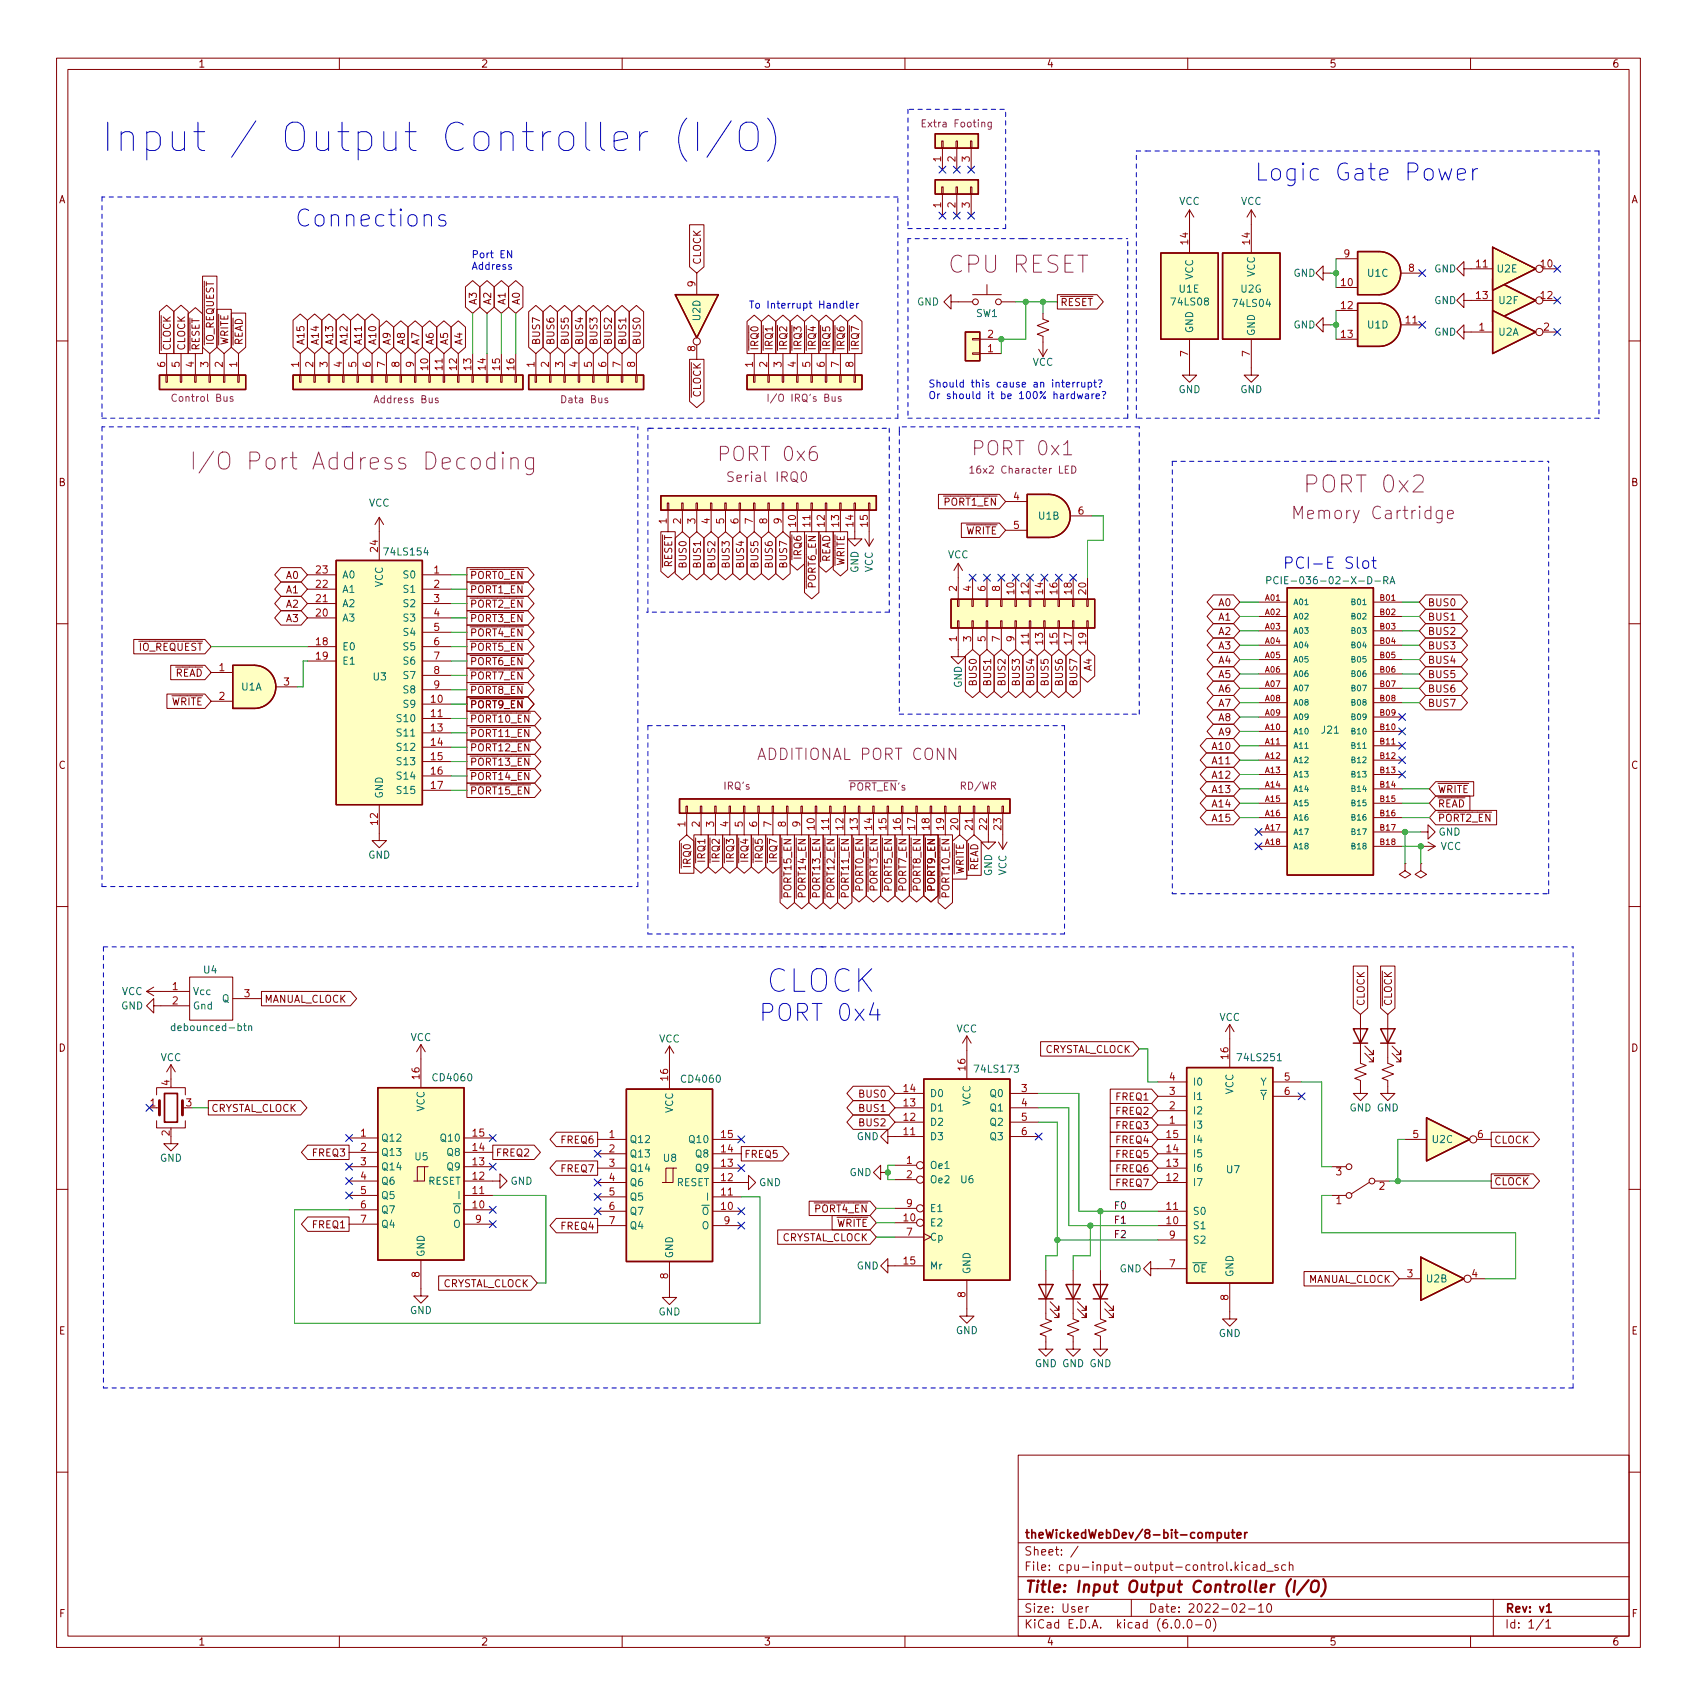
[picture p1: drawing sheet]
<svg xmlns="http://www.w3.org/2000/svg" width="300mm" height="301mm" viewBox="0 0 300 301" stroke-linecap="round" stroke-linejoin="round" font-family="sans-serif">
<defs><g id="words">
<text font-size="7" fill="#0000c2" x="17.8" y="26.8">Input / Output Controller (I/O)</text>
<text font-size="5.6" fill="#0000c2" x="135.4" y="175.5">CLOCK</text>
<g font-size="4.2" fill="#0000c2">
<text x="221.7" y="32">Logic Gate Power</text>
<text x="52.1" y="40.1">Connections</text>
<text x="134.1" y="180.6">PORT 0x4</text>
</g>
<g font-size="4.2" fill="#840084">
<text x="168.1" y="48.3">CPU RESET</text>
<text x="37.7" y="83.1">I/O Port Address Decoding</text>
<text x="231.4" y="87.1">PORT 0x2</text>
</g>
<g font-size="3.5" fill="#840084">
<text x="127.7" y="81.5">PORT 0x6</text>
<text x="172.6" y="80.5">PORT 0x1</text>
</g>
<text font-size="3.1" fill="#840084" x="229.7" y="91.8">Memory Cartridge</text>
<text font-size="2.8" fill="#0000c2" x="230.1" y="100.6">PCI-E Slot</text>
<text font-size="2.8" fill="#840084" x="134.3" y="134.4">ADDITIONAL PORT CONN</text>
<text font-size="2.8" fill="#840000" x="181" y="281.6">Title: Input Output Controller (I/O)</text>
<text font-size="2.4" fill="#840084" x="129.3" y="85.2">Serial IRQ0</text>
<g font-size="2.1" fill="#840000">
<text x="181" y="275">Sheet: /</text>
<text x="181" y="272">theWickedWebDev/8-bit-computer</text>
<text x="181" y="277.7">File: cpu-input-output-control.kicad_sch</text>
<text x="181" y="287.9">KiCad E.D.A. kicad (6.0.0-0)</text>
<text x="181" y="285.1">Size: User</text>
<text x="203" y="285.1">Date: 2022-02-10</text>
<text x="266" y="285.1">Rev: v1</text>
<text x="266" y="287.9">Id: 1/1</text>
</g>
<g font-size="1.8" fill="#840000">
<text x="35" y="11.9">1</text>
<text x="85" y="11.9">2</text>
<text x="135" y="11.9">3</text>
<text x="185" y="11.9">4</text>
<text x="235" y="11.9">5</text>
<text x="285" y="11.9">6</text>
<text x="10.3" y="35.9">A</text>
<text x="288.4" y="35.9">A</text>
<text x="123.9" y="46.9" transform="rotate(-90 123.9 46.9)">CLOCK</text>
<text x="84.3" y="54" transform="rotate(-90 84.3 54)">A3</text>
<text x="86.8" y="54" transform="rotate(-90 86.8 54)">A2</text>
<text x="89.4" y="54" transform="rotate(-90 89.4 54)">A1</text>
<text x="91.9" y="54" transform="rotate(-90 91.9 54)">A0</text>
<text x="187.4" y="54.1">~{RESET}</text>
<text x="30.2" y="62" transform="rotate(-90 30.2 62)">~{CLOCK}</text>
<text x="32.7" y="62" transform="rotate(-90 32.7 62)">CLOCK</text>
<text x="35.3" y="62" transform="rotate(-90 35.3 62)">~{RESET}</text>
<text x="37.8" y="61.1" transform="rotate(-90 37.8 61.1)">~{IO_REQUEST}</text>
<text x="40.3" y="61.1" transform="rotate(-90 40.3 61.1)">~{WRITE}</text>
<text x="42.9" y="61.1" transform="rotate(-90 42.9 61.1)">~{READ}</text>
<text x="53.8" y="61.1" transform="rotate(-90 53.8 61.1)">A15</text>
<text x="56.4" y="61.1" transform="rotate(-90 56.4 61.1)">A14</text>
<text x="58.9" y="61.1" transform="rotate(-90 58.9 61.1)">A13</text>
<text x="61.4" y="61.1" transform="rotate(-90 61.4 61.1)">A12</text>
<text x="64" y="61.1" transform="rotate(-90 64 61.1)">A11</text>
<text x="66.5" y="61.1" transform="rotate(-90 66.5 61.1)">A10</text>
<text x="69.1" y="61.1" transform="rotate(-90 69.1 61.1)">A9</text>
<text x="71.6" y="61.1" transform="rotate(-90 71.6 61.1)">A8</text>
<text x="74.1" y="61.1" transform="rotate(-90 74.1 61.1)">A7</text>
<text x="76.7" y="61.1" transform="rotate(-90 76.7 61.1)">A6</text>
<text x="79.2" y="61.1" transform="rotate(-90 79.2 61.1)">A5</text>
<text x="81.8" y="61.1" transform="rotate(-90 81.8 61.1)">A4</text>
<text x="95.5" y="61.1" transform="rotate(-90 95.5 61.1)">BUS7</text>
<text x="98" y="61.1" transform="rotate(-90 98 61.1)">BUS6</text>
<text x="100.5" y="61.1" transform="rotate(-90 100.5 61.1)">BUS5</text>
<text x="103.1" y="61.1" transform="rotate(-90 103.1 61.1)">BUS4</text>
<text x="105.6" y="61.1" transform="rotate(-90 105.6 61.1)">BUS3</text>
<text x="108.2" y="61.1" transform="rotate(-90 108.2 61.1)">BUS2</text>
<text x="110.7" y="61.1" transform="rotate(-90 110.7 61.1)">BUS1</text>
<text x="113.2" y="61.1" transform="rotate(-90 113.2 61.1)">BUS0</text>
<text x="134.1" y="62" transform="rotate(-90 134.1 62)">~{IRQ0}</text>
<text x="136.6" y="62" transform="rotate(-90 136.6 62)">~{IRQ1}</text>
<text x="139.2" y="62" transform="rotate(-90 139.2 62)">~{IRQ2}</text>
<text x="141.7" y="62" transform="rotate(-90 141.7 62)">~{IRQ3}</text>
<text x="144.2" y="62" transform="rotate(-90 144.2 62)">~{IRQ4}</text>
<text x="146.8" y="62" transform="rotate(-90 146.8 62)">~{IRQ5}</text>
<text x="149.3" y="62" transform="rotate(-90 149.3 62)">~{IRQ6}</text>
<text x="151.9" y="62" transform="rotate(-90 151.9 62)">~{IRQ7}</text>
<text x="123.9" y="71.7" transform="rotate(-90 123.9 71.7)">~{CLOCK}</text>
<text x="10.3" y="85.9">B</text>
<text x="165.7" y="89.4">~{PORT1_EN}</text>
<text x="288.4" y="85.9">B</text>
<text x="169.3" y="94.5">~{WRITE}</text>
<text x="118.8" y="101.8" transform="rotate(-90 118.8 101.8)">~{RESET}</text>
<text x="121.4" y="100.2" transform="rotate(-90 121.4 100.2)">BUS0</text>
<text x="123.9" y="100.2" transform="rotate(-90 123.9 100.2)">BUS1</text>
<text x="126.5" y="100.2" transform="rotate(-90 126.5 100.2)">BUS2</text>
<text x="129" y="100.2" transform="rotate(-90 129 100.2)">BUS3</text>
<text x="131.5" y="100.2" transform="rotate(-90 131.5 100.2)">BUS4</text>
<text x="134.1" y="100.2" transform="rotate(-90 134.1 100.2)">BUS5</text>
<text x="136.6" y="100.2" transform="rotate(-90 136.6 100.2)">BUS6</text>
<text x="139.2" y="100.2" transform="rotate(-90 139.2 100.2)">BUS7</text>
<text x="141.7" y="100" transform="rotate(-90 141.7 100)">~{IRQ6}</text>
<text x="146.8" y="100.9" transform="rotate(-90 146.8 100.9)">~{READ}</text>
<text x="149.3" y="101.6" transform="rotate(-90 149.3 101.6)">~{WRITE}</text>
<text x="50.7" y="107.4">A2</text>
<text x="50.7" y="102.4">A0</text>
<text x="50.7" y="104.9">A1</text>
<text x="83" y="102.4">~{PORT0_EN}</text>
<text x="83" y="104.9">~{PORT1_EN}</text>
<text x="83" y="107.4">~{PORT2_EN}</text>
<text x="144.2" y="105.2" transform="rotate(-90 144.2 105.2)">~{PORT6_EN}</text>
<text x="215.5" y="107.2">A0</text>
<text x="252.4" y="107.2">BUS0</text>
<text x="50.7" y="110">A3</text>
<text x="83" y="110">~{PORT3_EN}</text>
<text x="83" y="112.5">~{PORT4_EN}</text>
<text x="215.5" y="109.7">A1</text>
<text x="215.5" y="112.3">A2</text>
<text x="252.4" y="112.3">BUS2</text>
<text x="252.4" y="109.7">BUS1</text>
<text x="23.1" y="115.1">~{IO_REQUEST}</text>
<text x="29.5" y="119.6">~{READ}</text>
<text x="83" y="115.1">~{PORT5_EN}</text>
<text x="83" y="117.6">~{PORT6_EN}</text>
<text x="193" y="118.5" transform="rotate(-90 193 118.5)">A4</text>
<text x="215.5" y="117.3">A4</text>
<text x="215.5" y="119.9">A5</text>
<text x="215.5" y="114.8">A3</text>
<text x="252.4" y="117.3">BUS4</text>
<text x="252.4" y="114.8">BUS3</text>
<text x="252.4" y="119.9">BUS5</text>
<text x="28.8" y="124.7">~{WRITE}</text>
<text x="83" y="122.7">~{PORT8_EN}</text>
<text x="83" y="120.1">~{PORT7_EN}</text>
<text x="83" y="125.2">~{PORT9_EN}</text>
<text x="172.7" y="121" transform="rotate(-90 172.7 121)">BUS0</text>
<text x="175.2" y="121" transform="rotate(-90 175.2 121)">BUS1</text>
<text x="177.8" y="121" transform="rotate(-90 177.8 121)">BUS2</text>
<text x="180.3" y="121" transform="rotate(-90 180.3 121)">BUS3</text>
<text x="182.8" y="121" transform="rotate(-90 182.8 121)">BUS4</text>
<text x="185.4" y="121" transform="rotate(-90 185.4 121)">BUS5</text>
<text x="187.9" y="121" transform="rotate(-90 187.9 121)">BUS6</text>
<text x="190.5" y="121" transform="rotate(-90 190.5 121)">BUS7</text>
<text x="215.5" y="125">A7</text>
<text x="215.5" y="122.4">A6</text>
<text x="252.4" y="125">BUS7</text>
<text x="252.4" y="122.4">BUS6</text>
<text x="83" y="130.3">~{PORT11_EN}</text>
<text x="83" y="127.8">~{PORT10_EN}</text>
<text x="215.5" y="130">A9</text>
<text x="215.5" y="127.5">A8</text>
<text x="10.3" y="135.9">C</text>
<text x="83" y="135.4">~{PORT13_EN}</text>
<text x="83" y="132.8">~{PORT12_EN}</text>
<text x="83" y="137.9">~{PORT14_EN}</text>
<text x="214.5" y="135.1">A11</text>
<text x="214.5" y="137.7">A12</text>
<text x="214.5" y="132.6">A10</text>
<text x="288.4" y="135.9">C</text>
<text x="83" y="140.5">~{PORT15_EN}</text>
<text x="214.5" y="140.2">A13</text>
<text x="214.5" y="142.7">A14</text>
<text x="254.2" y="140.2">~{WRITE}</text>
<text x="254.2" y="142.7">~{READ}</text>
<text x="214.5" y="145.3">A15</text>
<text x="254.2" y="145.3">~{PORT2_EN}</text>
<text x="122.1" y="154.5" transform="rotate(-90 122.1 154.5)">~{IRQ0}</text>
<text x="124.7" y="153.6" transform="rotate(-90 124.7 153.6)">~{IRQ1}</text>
<text x="127.2" y="153.6" transform="rotate(-90 127.2 153.6)">~{IRQ2}</text>
<text x="129.8" y="153.6" transform="rotate(-90 129.8 153.6)">~{IRQ3}</text>
<text x="132.3" y="153.6" transform="rotate(-90 132.3 153.6)">~{IRQ4}</text>
<text x="134.8" y="153.6" transform="rotate(-90 134.8 153.6)">~{IRQ5}</text>
<text x="137.4" y="153.6" transform="rotate(-90 137.4 153.6)">~{IRQ7}</text>
<text x="172.9" y="155.4" transform="rotate(-90 172.9 155.4)">~{READ}</text>
<text x="139.9" y="159.8" transform="rotate(-90 139.9 159.8)">~{PORT15_EN}</text>
<text x="142.5" y="159.8" transform="rotate(-90 142.5 159.8)">~{PORT14_EN}</text>
<text x="145" y="159.8" transform="rotate(-90 145 159.8)">~{PORT13_EN}</text>
<text x="147.5" y="159.8" transform="rotate(-90 147.5 159.8)">~{PORT12_EN}</text>
<text x="150.1" y="159.8" transform="rotate(-90 150.1 159.8)">~{PORT11_EN}</text>
<text x="152.6" y="158.8" transform="rotate(-90 152.6 158.8)">~{PORT0_EN}</text>
<text x="155.2" y="158.8" transform="rotate(-90 155.2 158.8)">~{PORT3_EN}</text>
<text x="157.7" y="158.8" transform="rotate(-90 157.7 158.8)">~{PORT5_EN}</text>
<text x="160.2" y="158.8" transform="rotate(-90 160.2 158.8)">~{PORT7_EN}</text>
<text x="162.8" y="158.8" transform="rotate(-90 162.8 158.8)">~{PORT8_EN}</text>
<text x="165.3" y="158.8" transform="rotate(-90 165.3 158.8)">~{PORT9_EN}</text>
<text x="167.9" y="159.8" transform="rotate(-90 167.9 159.8)">~{PORT10_EN}</text>
<text x="170.4" y="156.1" transform="rotate(-90 170.4 156.1)">~{WRITE}</text>
<text x="46.7" y="177.3">MANUAL_CLOCK</text>
<text x="241.3" y="177.9" transform="rotate(-90 241.3 177.9)">CLOCK</text>
<text x="246.1" y="177.9" transform="rotate(-90 246.1 177.9)">~{CLOCK}</text>
<text x="10.3" y="185.9">D</text>
<text x="288.4" y="185.9">D</text>
<text x="184.4" y="186.2">CRYSTAL_CLOCK</text>
<text x="37.3" y="196.6">CRYSTAL_CLOCK</text>
<text x="152.1" y="194">BUS0</text>
<text x="152.1" y="196.6">BUS1</text>
<text x="197.4" y="194.6">FREQ1</text>
<text x="197.4" y="197.1">FREQ2</text>
<text x="99.3" y="202.2">FREQ6</text>
<text x="152.1" y="199.1">BUS2</text>
<text x="197.4" y="202.2">FREQ4</text>
<text x="197.4" y="199.6">FREQ3</text>
<text x="264.1" y="202.2">CLOCK</text>
<text x="55.3" y="204.5">FREQ3</text>
<text x="87.6" y="204.5">FREQ2</text>
<text x="99.3" y="207.3">FREQ7</text>
<text x="131.5" y="204.7">FREQ5</text>
<text x="197.4" y="209.8">FREQ7</text>
<text x="197.4" y="207.3">FREQ6</text>
<text x="197.4" y="204.7">FREQ5</text>
<text x="264.1" y="209.5">~{CLOCK}</text>
<text x="142.8" y="214.4">~{PORT4_EN}</text>
<text x="55.3" y="217.2">FREQ1</text>
<text x="99.3" y="217.4">FREQ4</text>
<text x="137.9" y="219.4">CRYSTAL_CLOCK</text>
<text x="146.4" y="216.9">~{WRITE}</text>
<text x="77.9" y="227.6">CRYSTAL_CLOCK</text>
<text x="231" y="226.8">MANUAL_CLOCK</text>
<text x="10.4" y="235.9">E</text>
<text x="288.4" y="235.9">E</text>
<text x="10.4" y="285.9">F</text>
<text x="288.5" y="285.9">F</text>
<text x="35" y="290.9">1</text>
<text x="85" y="290.9">2</text>
<text x="135" y="290.9">3</text>
<text x="185" y="290.9">4</text>
<text x="235" y="290.9">5</text>
<text x="285" y="290.9">6</text>
</g>
<g font-size="1.8" fill="#840084">
<text x="163.5" y="22.5">Extra Footing</text>
<text x="30.8" y="71">Control Bus</text>
<text x="66.4" y="71.3">Address Bus</text>
<text x="99.5" y="71.3">Data Bus</text>
<text x="136.6" y="71">I/O IRQ's Bus</text>
<text x="172.5" y="83.7">16x2 Character LED</text>
<text x="128" y="139.6">IRQ's</text>
<text x="149.5" y="139.8">~{PORT_EN}'s</text>
<text x="170" y="139.6">RD/WR</text>
</g>
<g font-size="1.8" fill="#a90000">
<text x="166.4" y="28.6" transform="rotate(-90 166.4 28.6)">1</text>
<text x="168.9" y="28.6" transform="rotate(-90 168.9 28.6)">2</text>
<text x="171.4" y="28.6" transform="rotate(-90 171.4 28.6)">3</text>
<text x="166.4" y="36.7" transform="rotate(-90 166.4 36.7)">1</text>
<text x="168.9" y="36.7" transform="rotate(-90 168.9 36.7)">2</text>
<text x="171.4" y="36.7" transform="rotate(-90 171.4 36.7)">3</text>
<text x="210.1" y="43.2" transform="rotate(-90 210.1 43.2)">14</text>
<text x="221" y="43.2" transform="rotate(-90 221 43.2)">14</text>
<text x="237.6" y="45.5">9</text>
<text x="261" y="47.3">11</text>
<text x="272.4" y="47.3">10</text>
<text x="122.9" y="50.7" transform="rotate(-90 122.9 50.7)">9</text>
<text x="237.1" y="50.6">10</text>
<text x="249.1" y="48">8</text>
<text x="261" y="52.9">13</text>
<text x="272.4" y="52.9">12</text>
<text x="174.6" y="59.7">2</text>
<text x="237.1" y="54.6">12</text>
<text x="237.1" y="59.7">13</text>
<text x="248.6" y="57.2">11</text>
<text x="261.5" y="58.4">1</text>
<text x="272.9" y="58.4">2</text>
<text x="29.2" y="64.9" transform="rotate(-90 29.2 64.9)">6</text>
<text x="31.7" y="64.9" transform="rotate(-90 31.7 64.9)">5</text>
<text x="34.3" y="64.9" transform="rotate(-90 34.3 64.9)">4</text>
<text x="36.8" y="64.9" transform="rotate(-90 36.8 64.9)">3</text>
<text x="39.4" y="64.9" transform="rotate(-90 39.4 64.9)">2</text>
<text x="41.9" y="64.9" transform="rotate(-90 41.9 64.9)">1</text>
<text x="52.8" y="64.9" transform="rotate(-90 52.8 64.9)">1</text>
<text x="55.4" y="64.9" transform="rotate(-90 55.4 64.9)">2</text>
<text x="57.9" y="64.9" transform="rotate(-90 57.9 64.9)">3</text>
<text x="60.5" y="64.9" transform="rotate(-90 60.5 64.9)">4</text>
<text x="63" y="64.9" transform="rotate(-90 63 64.9)">5</text>
<text x="65.5" y="64.9" transform="rotate(-90 65.5 64.9)">6</text>
<text x="68.1" y="64.9" transform="rotate(-90 68.1 64.9)">7</text>
<text x="70.6" y="64.9" transform="rotate(-90 70.6 64.9)">8</text>
<text x="73.2" y="64.9" transform="rotate(-90 73.2 64.9)">9</text>
<text x="75.7" y="65.4" transform="rotate(-90 75.7 65.4)">10</text>
<text x="78.2" y="65.4" transform="rotate(-90 78.2 65.4)">11</text>
<text x="80.8" y="65.4" transform="rotate(-90 80.8 65.4)">12</text>
<text x="83.3" y="65.4" transform="rotate(-90 83.3 65.4)">13</text>
<text x="85.9" y="65.4" transform="rotate(-90 85.9 65.4)">14</text>
<text x="88.4" y="65.4" transform="rotate(-90 88.4 65.4)">15</text>
<text x="90.9" y="65.4" transform="rotate(-90 90.9 65.4)">16</text>
<text x="94.5" y="64.9" transform="rotate(-90 94.5 64.9)">1</text>
<text x="97" y="64.9" transform="rotate(-90 97 64.9)">2</text>
<text x="99.6" y="64.9" transform="rotate(-90 99.6 64.9)">3</text>
<text x="102.1" y="64.9" transform="rotate(-90 102.1 64.9)">4</text>
<text x="104.6" y="64.9" transform="rotate(-90 104.6 64.9)">5</text>
<text x="107.2" y="64.9" transform="rotate(-90 107.2 64.9)">6</text>
<text x="109.7" y="64.9" transform="rotate(-90 109.7 64.9)">7</text>
<text x="112.3" y="64.9" transform="rotate(-90 112.3 64.9)">8</text>
<text x="122.9" y="62.1" transform="rotate(-90 122.9 62.1)">8</text>
<text x="133.1" y="64.9" transform="rotate(-90 133.1 64.9)">1</text>
<text x="135.6" y="64.9" transform="rotate(-90 135.6 64.9)">2</text>
<text x="138.2" y="64.9" transform="rotate(-90 138.2 64.9)">3</text>
<text x="140.7" y="64.9" transform="rotate(-90 140.7 64.9)">4</text>
<text x="143.3" y="64.9" transform="rotate(-90 143.3 64.9)">5</text>
<text x="145.8" y="64.9" transform="rotate(-90 145.8 64.9)">6</text>
<text x="148.3" y="64.9" transform="rotate(-90 148.3 64.9)">7</text>
<text x="150.9" y="64.9" transform="rotate(-90 150.9 64.9)">8</text>
<text x="174.6" y="62.3">1</text>
<text x="210.1" y="63" transform="rotate(-90 210.1 63)">7</text>
<text x="221" y="63" transform="rotate(-90 221 63)">7</text>
<text x="179.2" y="88.4">4</text>
<text x="117.9" y="92.6" transform="rotate(-90 117.9 92.6)">1</text>
<text x="120.4" y="92.6" transform="rotate(-90 120.4 92.6)">2</text>
<text x="122.9" y="92.6" transform="rotate(-90 122.9 92.6)">3</text>
<text x="125.5" y="92.6" transform="rotate(-90 125.5 92.6)">4</text>
<text x="128" y="92.6" transform="rotate(-90 128 92.6)">5</text>
<text x="130.6" y="92.6" transform="rotate(-90 130.6 92.6)">6</text>
<text x="133.1" y="92.6" transform="rotate(-90 133.1 92.6)">7</text>
<text x="135.6" y="92.6" transform="rotate(-90 135.6 92.6)">8</text>
<text x="138.2" y="92.6" transform="rotate(-90 138.2 92.6)">9</text>
<text x="140.7" y="93.1" transform="rotate(-90 140.7 93.1)">10</text>
<text x="143.3" y="93.1" transform="rotate(-90 143.3 93.1)">11</text>
<text x="145.8" y="93.1" transform="rotate(-90 145.8 93.1)">12</text>
<text x="148.3" y="93.1" transform="rotate(-90 148.3 93.1)">13</text>
<text x="150.9" y="93.1" transform="rotate(-90 150.9 93.1)">14</text>
<text x="153.4" y="93.1" transform="rotate(-90 153.4 93.1)">15</text>
<text x="179.2" y="93.5">5</text>
<text x="190.6" y="91">6</text>
<text x="55.9" y="101.4">23</text>
<text x="66.8" y="97.5" transform="rotate(-90 66.8 97.5)">24</text>
<text x="76.7" y="101.4">1</text>
<text x="55.9" y="106.5">21</text>
<text x="55.9" y="103.9">22</text>
<text x="76.7" y="103.9">2</text>
<text x="76.7" y="106.5">3</text>
<text x="169.2" y="104.5" transform="rotate(-90 169.2 104.5)">2</text>
<text x="171.7" y="104.5" transform="rotate(-90 171.7 104.5)">4</text>
<text x="174.2" y="104.5" transform="rotate(-90 174.2 104.5)">6</text>
<text x="176.8" y="104.5" transform="rotate(-90 176.8 104.5)">8</text>
<text x="179.3" y="105" transform="rotate(-90 179.3 105)">10</text>
<text x="181.9" y="105" transform="rotate(-90 181.9 105)">12</text>
<text x="184.4" y="105" transform="rotate(-90 184.4 105)">14</text>
<text x="186.9" y="105" transform="rotate(-90 186.9 105)">16</text>
<text x="189.5" y="105" transform="rotate(-90 189.5 105)">18</text>
<text x="192" y="105" transform="rotate(-90 192 105)">20</text>
<text x="55.9" y="109">20</text>
<text x="76.7" y="109">4</text>
<text x="76.7" y="111.5">5</text>
<text x="169.2" y="113.4" transform="rotate(-90 169.2 113.4)">1</text>
<text x="171.7" y="113.4" transform="rotate(-90 171.7 113.4)">3</text>
<text x="174.2" y="113.4" transform="rotate(-90 174.2 113.4)">5</text>
<text x="176.8" y="113.4" transform="rotate(-90 176.8 113.4)">7</text>
<text x="179.3" y="113.4" transform="rotate(-90 179.3 113.4)">9</text>
<text x="181.9" y="113.9" transform="rotate(-90 181.9 113.9)">11</text>
<text x="184.4" y="113.9" transform="rotate(-90 184.4 113.9)">13</text>
<text x="186.9" y="113.9" transform="rotate(-90 186.9 113.9)">15</text>
<text x="189.5" y="113.9" transform="rotate(-90 189.5 113.9)">17</text>
<text x="192" y="113.9" transform="rotate(-90 192 113.9)">19</text>
<text x="38.8" y="118.6">1</text>
<text x="55.9" y="114.1">18</text>
<text x="55.9" y="116.6">19</text>
<text x="76.7" y="114.1">6</text>
<text x="76.7" y="116.6">7</text>
<text x="76.7" y="119.2">8</text>
<text x="38.8" y="123.7">2</text>
<text x="50.2" y="121.2">3</text>
<text x="76.2" y="124.2">10</text>
<text x="76.7" y="121.7">9</text>
<text x="76.2" y="126.8">11</text>
<text x="76.2" y="129.3">13</text>
<text x="76.2" y="131.9">14</text>
<text x="76.2" y="134.4">15</text>
<text x="76.2" y="136.9">16</text>
<text x="76.2" y="139.5">17</text>
<text x="66.8" y="145.8" transform="rotate(-90 66.8 145.8)">12</text>
<text x="121.2" y="146.2" transform="rotate(-90 121.2 146.2)">1</text>
<text x="123.7" y="146.2" transform="rotate(-90 123.7 146.2)">2</text>
<text x="126.2" y="146.2" transform="rotate(-90 126.2 146.2)">3</text>
<text x="128.8" y="146.2" transform="rotate(-90 128.8 146.2)">4</text>
<text x="131.3" y="146.2" transform="rotate(-90 131.3 146.2)">5</text>
<text x="133.9" y="146.2" transform="rotate(-90 133.9 146.2)">6</text>
<text x="136.4" y="146.2" transform="rotate(-90 136.4 146.2)">7</text>
<text x="138.9" y="146.2" transform="rotate(-90 138.9 146.2)">8</text>
<text x="141.5" y="146.2" transform="rotate(-90 141.5 146.2)">9</text>
<text x="144" y="146.7" transform="rotate(-90 144 146.7)">10</text>
<text x="146.6" y="146.7" transform="rotate(-90 146.6 146.7)">11</text>
<text x="149.1" y="146.7" transform="rotate(-90 149.1 146.7)">12</text>
<text x="151.6" y="146.7" transform="rotate(-90 151.6 146.7)">13</text>
<text x="154.2" y="146.7" transform="rotate(-90 154.2 146.7)">14</text>
<text x="156.7" y="146.7" transform="rotate(-90 156.7 146.7)">15</text>
<text x="159.3" y="146.7" transform="rotate(-90 159.3 146.7)">16</text>
<text x="161.8" y="146.7" transform="rotate(-90 161.8 146.7)">17</text>
<text x="164.3" y="146.7" transform="rotate(-90 164.3 146.7)">18</text>
<text x="166.9" y="146.7" transform="rotate(-90 166.9 146.7)">19</text>
<text x="169.4" y="146.7" transform="rotate(-90 169.4 146.7)">20</text>
<text x="172" y="146.7" transform="rotate(-90 172 146.7)">21</text>
<text x="174.5" y="146.7" transform="rotate(-90 174.5 146.7)">22</text>
<text x="177" y="146.7" transform="rotate(-90 177 146.7)">23</text>
<text x="30.5" y="175">1</text>
<text x="30.5" y="177.6">2</text>
<text x="43.2" y="176.3">3</text>
<text x="30" y="191.9" transform="rotate(-90 30 191.9)">4</text>
<text x="74.2" y="190.7" transform="rotate(-90 74.2 190.7)">16</text>
<text x="118.1" y="191" transform="rotate(-90 118.1 191)">16</text>
<text x="170.7" y="189.2" transform="rotate(-90 170.7 189.2)">16</text>
<text x="206.8" y="191">4</text>
<text x="217.2" y="187.2" transform="rotate(-90 217.2 187.2)">16</text>
<text x="227.1" y="191">5</text>
<text x="26.6" y="195.6">1</text>
<text x="32.9" y="195.6">3</text>
<text x="159.8" y="195.6">13</text>
<text x="159.8" y="193.1">14</text>
<text x="180.6" y="193.1">3</text>
<text x="180.6" y="195.6">4</text>
<text x="206.8" y="196.1">2</text>
<text x="206.8" y="193.6">3</text>
<text x="227.1" y="193.6">6</text>
<text x="30" y="200.8" transform="rotate(-90 30 200.8)">2</text>
<text x="63.8" y="200.9">1</text>
<text x="63.8" y="203.5">2</text>
<text x="83.6" y="203.5">14</text>
<text x="83.6" y="200.9">15</text>
<text x="107.7" y="201.2">1</text>
<text x="107.7" y="203.7">2</text>
<text x="127.5" y="203.7">14</text>
<text x="127.5" y="201.2">15</text>
<text x="159.8" y="200.7">11</text>
<text x="159.8" y="198.1">12</text>
<text x="180.6" y="198.1">5</text>
<text x="180.6" y="200.7">6</text>
<text x="206.3" y="203.7">14</text>
<text x="206.3" y="201.2">15</text>
<text x="206.8" y="198.7">1</text>
<text x="249.8" y="201.2">5</text>
<text x="261.3" y="201.2">6</text>
<text x="63.8" y="206">3</text>
<text x="63.8" y="208.6">4</text>
<text x="83.6" y="208.6">12</text>
<text x="83.6" y="206">13</text>
<text x="107.7" y="206.3">3</text>
<text x="107.7" y="208.8">4</text>
<text x="127.5" y="208.8">12</text>
<text x="127.5" y="206.3">13</text>
<text x="160.3" y="205.8">1</text>
<text x="160.3" y="208.3">2</text>
<text x="206.3" y="208.8">12</text>
<text x="206.3" y="206.3">13</text>
<text x="236.2" y="207.8">3</text>
<text x="63.8" y="211.1">5</text>
<text x="63.8" y="213.6">6</text>
<text x="83.6" y="213.6">10</text>
<text x="83.6" y="211.1">11</text>
<text x="107.7" y="211.4">5</text>
<text x="107.7" y="213.9">6</text>
<text x="127.5" y="213.9">10</text>
<text x="127.5" y="211.4">11</text>
<text x="159.8" y="215.9">10</text>
<text x="160.3" y="213.4">9</text>
<text x="206.3" y="213.9">11</text>
<text x="236.2" y="212.9">1</text>
<text x="243.9" y="210.3">2</text>
<text x="63.8" y="216.2">7</text>
<text x="84.1" y="216.2">9</text>
<text x="107.7" y="216.4">7</text>
<text x="128" y="216.4">9</text>
<text x="160.3" y="218.5">7</text>
<text x="206.3" y="216.4">10</text>
<text x="206.8" y="219">9</text>
<text x="74.2" y="225.8" transform="rotate(-90 74.2 225.8)">8</text>
<text x="118.1" y="226.1" transform="rotate(-90 118.1 226.1)">8</text>
<text x="159.8" y="223.5">15</text>
<text x="206.8" y="224.1">7</text>
<text x="248.8" y="225.8">3</text>
<text x="260.2" y="225.8">4</text>
<text x="170.7" y="229.4" transform="rotate(-90 170.7 229.4)">8</text>
<text x="217.2" y="229.9" transform="rotate(-90 217.2 229.9)">8</text>
</g>
<g font-size="1.8" fill="#006464">
<text x="208.4" y="36.2">VCC</text>
<text x="219.4" y="36.2">VCC</text>
<text x="208.5" y="51.7">U1E</text>
<text x="210.9" y="49.5" transform="rotate(-90 210.9 49.5)">VCC</text>
<text x="219.4" y="51.7">U2G</text>
<text x="221.9" y="49" transform="rotate(-90 221.9 49)">VCC</text>
<text x="228.7" y="48.9">GND</text>
<text x="241.8" y="48.9">U1C</text>
<text x="253.6" y="53.7">GND</text>
<text x="253.6" y="48.2">GND</text>
<text x="264.7" y="48.2">U2E</text>
<text x="265" y="53.7">U2F</text>
<text x="123.8" y="56.7" transform="rotate(-90 123.8 56.7)">U2D</text>
<text x="162.1" y="54">GND</text>
<text x="172.6" y="56">SW1</text>
<text x="207.3" y="54">74LS08</text>
<text x="210.9" y="59" transform="rotate(-90 210.9 59)">GND</text>
<text x="218.2" y="54.3">74LS04</text>
<text x="221.9" y="59.5" transform="rotate(-90 221.9 59.5)">GND</text>
<text x="228.7" y="58.1">GND</text>
<text x="241.8" y="58.1">U1D</text>
<text x="253.6" y="59.3">GND</text>
<text x="264.9" y="59.3">U2A</text>
<text x="182.5" y="64.7">VCC</text>
<text x="208.3" y="69.5">GND</text>
<text x="219.3" y="69.5">GND</text>
<text x="65.2" y="89.6">VCC</text>
<text x="183.7" y="91.8">U1B</text>
<text x="68.2" y="98.2">74LS154</text>
<text x="151.8" y="101.3" transform="rotate(-90 151.8 101.3)">GND</text>
<text x="154.3" y="101.2" transform="rotate(-90 154.3 101.2)">VCC</text>
<text x="167.6" y="98.7">VCC</text>
<text x="60.5" y="107.3">A2</text>
<text x="60.5" y="104.8">A1</text>
<text x="60.5" y="102.3">A0</text>
<text x="67.7" y="103.8" transform="rotate(-90 67.7 103.8)">VCC</text>
<text x="71.5" y="102.3">S0</text>
<text x="71.5" y="104.8">S1</text>
<text x="71.5" y="107.3">S2</text>
<text x="226.7" y="103.3">PCIE-036-02-X-D-RA</text>
<text x="60.5" y="109.9">A3</text>
<text x="71.5" y="109.9">S3</text>
<text x="71.5" y="112.4">S4</text>
<text x="60.5" y="115">E0</text>
<text x="60.5" y="117.5">E1</text>
<text x="71.5" y="115">S5</text>
<text x="71.5" y="117.5">S6</text>
<text x="42.7" y="122.1">U1A</text>
<text x="66" y="120.3">U3</text>
<text x="71.5" y="125.1">S9</text>
<text x="71.5" y="120">S7</text>
<text x="71.5" y="122.6">S8</text>
<text x="170.1" y="121.6" transform="rotate(-90 170.1 121.6)">GND</text>
<text x="70.5" y="127.7">S10</text>
<text x="70.5" y="130.2">S11</text>
<text x="233.7" y="129.7">J21</text>
<text x="70.5" y="132.7">S12</text>
<text x="70.5" y="135.3">S13</text>
<text x="70.5" y="137.8">S14</text>
<text x="67.7" y="141.3" transform="rotate(-90 67.7 141.3)">GND</text>
<text x="70.5" y="140.4">S15</text>
<text x="254.3" y="147.7">GND</text>
<text x="65.1" y="151.8">GND</text>
<text x="175.4" y="154.9" transform="rotate(-90 175.4 154.9)">GND</text>
<text x="177.9" y="154.8" transform="rotate(-90 177.9 154.8)">VCC</text>
<text x="254.7" y="150.3">VCC</text>
<text x="36" y="172.1">U4</text>
<text x="21.4" y="178.5">GND</text>
<text x="21.5" y="175.9">VCC</text>
<text x="34" y="175.9">Vcc</text>
<text x="34" y="178.5">Gnd</text>
<text x="39.3" y="177.2">Q</text>
<text x="31" y="182.3">debounced-btn</text>
<text x="72.6" y="184.1">VCC</text>
<text x="116.5" y="184.3">VCC</text>
<text x="169.1" y="182.5">VCC</text>
<text x="215.6" y="180.5">VCC</text>
<text x="28.4" y="187.6">VCC</text>
<text x="76.7" y="191.2">CD4060</text>
<text x="120.7" y="191.4">CD4060</text>
<text x="172.6" y="189.6">74LS173</text>
<text x="210.8" y="191.9">I0</text>
<text x="219.1" y="187.6">74LS251</text>
<text x="222.8" y="191.9">Y</text>
<text x="75.1" y="196.5" transform="rotate(-90 75.1 196.5)">VCC</text>
<text x="119" y="196.8" transform="rotate(-90 119 196.8)">VCC</text>
<text x="164.3" y="196.5">D1</text>
<text x="164.3" y="194">D0</text>
<text x="171.6" y="195.5" transform="rotate(-90 171.6 195.5)">VCC</text>
<text x="175.2" y="194">Q0</text>
<text x="175.2" y="196.5">Q1</text>
<text x="210.8" y="197">I2</text>
<text x="210.8" y="194.5">I1</text>
<text x="218.1" y="193.5" transform="rotate(-90 218.1 193.5)">VCC</text>
<text x="221.5" y="194.5">~{Y}</text>
<text x="238.6" y="196.5">GND GND</text>
<text x="67.3" y="201.8">Q12</text>
<text x="78.2" y="201.8">Q10</text>
<text x="111.3" y="202.1">Q12</text>
<text x="122.1" y="202.1">Q10</text>
<text x="151.5" y="201.6">GND</text>
<text x="164.3" y="201.6">D3</text>
<text x="164.3" y="199">D2</text>
<text x="175.2" y="199">Q2</text>
<text x="175.2" y="201.6">Q3</text>
<text x="210.8" y="199.5">I3</text>
<text x="210.8" y="202.1">I4</text>
<text x="253.2" y="202.1">U2C</text>
<text x="28.3" y="205.4">GND</text>
<text x="67.3" y="204.4">Q13</text>
<text x="67.3" y="206.9">Q14</text>
<text x="67.3" y="209.5">Q6</text>
<text x="73.4" y="205.1">U5</text>
<text x="75.6" y="209.5">RESET</text>
<text x="79.2" y="206.9">Q9</text>
<text x="79.2" y="204.4">Q8</text>
<text x="90.2" y="209.5">GND</text>
<text x="111.3" y="204.6">Q13</text>
<text x="111.3" y="207.2">Q14</text>
<text x="111.3" y="209.7">Q6</text>
<text x="117.3" y="205.4">U8</text>
<text x="119.6" y="209.7">RESET</text>
<text x="123.1" y="207.2">Q9</text>
<text x="123.1" y="204.6">Q8</text>
<text x="134.2" y="209.7">GND</text>
<text x="150.2" y="207.9">GND</text>
<text x="164.3" y="206.7">Oe1</text>
<text x="164.3" y="209.2">Oe2</text>
<text x="169.9" y="209.2">U6</text>
<text x="210.8" y="209.7">I7</text>
<text x="210.8" y="207.2">I6</text>
<text x="210.8" y="204.6">I5</text>
<text x="216.9" y="207.4">U7</text>
<text x="67.3" y="212">Q5</text>
<text x="67.3" y="214.5">Q7</text>
<text x="81" y="212">I</text>
<text x="111.3" y="212.2">Q5</text>
<text x="111.3" y="214.8">Q7</text>
<text x="125" y="212.2">I</text>
<text x="164.3" y="214.3">E1</text>
<text x="210.8" y="214.8">S0</text>
<text x="67.3" y="217.1">Q4</text>
<text x="80.2" y="217.1">O</text>
<text x="111.3" y="217.3">Q4</text>
<text x="124.1" y="217.3">O</text>
<text x="164.3" y="216.8">E2</text>
<text x="164.3" y="219.4">Cp</text>
<text x="210.8" y="217.3">S1</text>
<text x="210.8" y="219.9">S2</text>
<text x="75.1" y="222.3" transform="rotate(-90 75.1 222.3)">GND</text>
<text x="119" y="222.5" transform="rotate(-90 119 222.5)">GND</text>
<text x="151.5" y="224.4">GND</text>
<text x="164.3" y="224.4">Mr</text>
<text x="171.6" y="225.3" transform="rotate(-90 171.6 225.3)">GND</text>
<text x="197.9" y="224.9">GND</text>
<text x="210.8" y="224.9">~{OE}</text>
<text x="218.1" y="225.8" transform="rotate(-90 218.1 225.8)">GND</text>
<text x="252.2" y="226.7">U2B</text>
<text x="72.5" y="232.3">GND</text>
<text x="116.4" y="232.6">GND</text>
<text x="169" y="235.9">GND</text>
<text x="215.5" y="236.4">GND</text>
<text x="182.9" y="241.7">GND GND GND</text>
</g>
<g font-size="1.8" fill="#0000c2">
<text x="83.3" y="45.6">Port EN</text>
<text x="83.3" y="47.7">Address</text>
<text x="132.3" y="54.5">To Interrupt Handler</text>
<text x="164.1" y="68.5">Should this cause an interrupt?</text>
<text x="164.1" y="70.5">Or should it be 100% hardware?</text>
</g>
<g font-size="1.8" fill="#0f0f0f">
<text x="196.8" y="213.8">F0</text>
<text x="196.8" y="216.3">F1</text>
<text x="196.8" y="218.9">F2</text>
</g>
<g font-size="1.4" fill="#a90000">
<text x="223.7" y="106.2">A01</text>
<text x="244.1" y="106.2">B01</text>
<text x="223.7" y="108.7">A02</text>
<text x="223.7" y="111.3">A03</text>
<text x="223.7" y="113.8">A04</text>
<text x="244.1" y="108.7">B02</text>
<text x="244.1" y="111.3">B03</text>
<text x="244.1" y="113.8">B04</text>
<text x="223.7" y="116.4">A05</text>
<text x="223.7" y="118.9">A06</text>
<text x="244.1" y="116.4">B05</text>
<text x="244.1" y="118.9">B06</text>
<text x="223.7" y="121.4">A07</text>
<text x="223.7" y="124">A08</text>
<text x="244.1" y="121.4">B07</text>
<text x="244.1" y="124">B08</text>
<text x="223.7" y="126.5">A09</text>
<text x="223.7" y="129.1">A10</text>
<text x="223.7" y="131.6">A11</text>
<text x="244.1" y="126.5">B09</text>
<text x="244.1" y="129.1">B10</text>
<text x="244.1" y="131.6">B11</text>
<text x="223.7" y="134.1">A12</text>
<text x="223.7" y="136.7">A13</text>
<text x="244.1" y="134.1">B12</text>
<text x="244.1" y="136.7">B13</text>
<text x="223.7" y="139.2">A14</text>
<text x="223.7" y="141.8">A15</text>
<text x="244.1" y="139.2">B14</text>
<text x="244.1" y="141.8">B15</text>
<text x="223.7" y="144.3">A16</text>
<text x="223.7" y="146.8">A17</text>
<text x="223.7" y="149.4">A18</text>
<text x="244.1" y="144.3">B16</text>
<text x="244.1" y="146.8">B17</text>
<text x="244.1" y="149.4">B18</text>
</g>
<g font-size="1.4" fill="#006464">
<text x="228.6" y="107">A01</text>
<text x="239.2" y="107">B01</text>
<text x="228.6" y="109.5">A02</text>
<text x="228.6" y="112">A03</text>
<text x="239.2" y="109.5">B02</text>
<text x="239.2" y="112">B03</text>
<text x="228.6" y="114.6">A04</text>
<text x="228.6" y="117.1">A05</text>
<text x="228.6" y="119.7">A06</text>
<text x="239.2" y="114.6">B04</text>
<text x="239.2" y="117.1">B05</text>
<text x="239.2" y="119.7">B06</text>
<text x="228.6" y="122.2">A07</text>
<text x="228.6" y="124.7">A08</text>
<text x="239.2" y="122.2">B07</text>
<text x="239.2" y="124.7">B08</text>
<text x="228.6" y="127.3">A09</text>
<text x="228.6" y="129.8">A10</text>
<text x="239.2" y="127.3">B09</text>
<text x="239.2" y="129.8">B10</text>
<text x="228.6" y="132.4">A11</text>
<text x="228.6" y="134.9">A12</text>
<text x="228.6" y="137.4">A13</text>
<text x="239.2" y="132.4">B11</text>
<text x="239.2" y="134.9">B12</text>
<text x="239.2" y="137.4">B13</text>
<text x="228.6" y="140">A14</text>
<text x="228.6" y="142.5">A15</text>
<text x="239.2" y="140">B14</text>
<text x="239.2" y="142.5">B15</text>
<text x="228.6" y="145.1">A16</text>
<text x="228.6" y="147.6">A17</text>
<text x="239.2" y="145.1">B16</text>
<text x="239.2" y="147.6">B17</text>
<text x="228.6" y="150.1">A18</text>
<text x="239.2" y="150.1">B18</text>
</g>
</g></defs>
<g fill="none" stroke="#840000" stroke-width=".18">
<path d="M10 10.3h280v281h-280zM12 12.3h276v277h-276zM60 10.3v2M110 10.3v2M160 10.3v2M210 10.3v2M260 10.3v2M121.9 39.7h2.6v7.5l-1.3 1.1-1.3-1.1zM166.5 33h.3v1.3h-.3zM166.5 24.9h.3v1.3h-.3zM166.6 26.2v3.8M166.6 34.3v3.8"/>
<path d="M169 33h.3v1.3h-.3zM169 24.9h.3v1.3h-.3zM169.2 26.2v3.8M169.2 34.3v3.8M171.6 33h.2v1.3h-.2zM171.6 24.9h.2v1.3h-.2zM171.7 26.2v3.8M171.7 34.3v3.8M210.3 37.1v7.6M210.3 37.1l-.8 1.3M210.3 37.1l.8 1.3M221.2 37.1v7.6"/>
<path d="M221.2 37.1l-.7 1.3M221.2 37.1l.8 1.3M28.2 55.1l1.3-1.1 1.2 1.1v7.4h-2.5zM30.7 55.1l1.3-1.1 1.3 1.1v7.4h-2.6zM33.3 55.5l1.2-1.1 1.3 1.1v7h-2.5zM35.8 48.8h2.6v12.6l-1.3 1.1-1.3-1.1zM38.4 54.7h2.5v6.7l-1.3 1.1-1.2-1.1zM40.9 55.4h2.5v6l-1.2 1.1-1.3-1.1zM51.8 56.6l1.3-1.1 1.3 1.1v4.8l-1.3 1.1-1.3-1.1zM54.4 56.6l1.2-1.1 1.3 1.1v4.8l-1.3 1.1-1.2-1.1zM56.9 56.6l1.3-1.1 1.2 1.1v4.8l-1.2 1.1-1.3-1.1zM59.4 56.6l1.3-1.1 1.3 1.1v4.8l-1.3 1.1-1.3-1.1z"/>
<path d="M62 56.6l1.2-1.1 1.3 1.1v4.8l-1.3 1.1-1.2-1.1zM64.5 56.6l1.3-1.1 1.3 1.1v4.8l-1.3 1.1-1.3-1.1zM67.1 57.8l1.2-1.1 1.3 1.1v3.6l-1.3 1.1-1.2-1.1zM69.6 57.8l1.3-1.1 1.2 1.1v3.6l-1.2 1.1-1.3-1.1zM72.1 57.8l1.3-1.1 1.3 1.1v3.6l-1.3 1.1-1.3-1.1zM74.7 57.8l1.2-1.1 1.3 1.1v3.6l-1.3 1.1-1.2-1.1zM77.2 57.8l1.3-1.1 1.3 1.1v3.6l-1.3 1.1-1.3-1.1zM79.8 57.8l1.2-1.1 1.3 1.1v3.6l-1.3 1.1-1.2-1.1zM82.3 50.7l1.3-1.1 1.2 1.1v3.6l-1.2 1.1-1.3-1.1zM84.8 50.7l1.3-1.1 1.3 1.1v3.6l-1.3 1.1-1.3-1.1zM87.4 50.7l1.2-1.1 1.3 1.1v3.6l-1.3 1.1-1.2-1.1zM89.9 50.7l1.3-1.1 1.3 1.1v3.6l-1.3 1.1-1.3-1.1z"/>
<path d="M93.5 55.1l1.2-1.1 1.3 1.1v6.3l-1.3 1.1-1.2-1.1zM96 55.1l1.3-1.1 1.3 1.1v6.3l-1.3 1.1-1.3-1.1zM98.6 55.1l1.2-1.1 1.3 1.1v6.3l-1.3 1.1-1.2-1.1zM101.1 55.1l1.3-1.1 1.2 1.1v6.3l-1.2 1.1-1.3-1.1zM103.6 55.1l1.3-1.1 1.3 1.1v6.3l-1.3 1.1-1.3-1.1zM106.2 55.1l1.2-1.1 1.3 1.1v6.3l-1.3 1.1-1.2-1.1zM108.7 55.1l1.3-1.1 1.3 1.1v6.3l-1.3 1.1-1.3-1.1zM111.3 55.1l1.2-1.1 1.3 1.1v6.3l-1.3 1.1-1.2-1.1zM123.2 48.3v3.8M132.1 56.8l1.2-1.1 1.3 1.1v5.7h-2.5zM134.6 56.8l1.3-1.1 1.3 1.1v5.7h-2.6zM137.2 56.8l1.2-1.1 1.3 1.1v5.7h-2.5z"/>
<path d="M139.7 56.8l1.3-1.1 1.2 1.1v5.7h-2.5zM142.2 56.8l1.3-1.1 1.3 1.1v5.7h-2.6zM144.8 56.8l1.2-1.1 1.3 1.1v5.7h-2.5zM147.3 56.8l1.3-1.1 1.3 1.1v5.7h-2.6zM149.9 56.8l1.2-1.1 1.3 1.1v5.7h-2.5zM168.1 53.4v1.2l-1.2-1.2 1.2-1.3v1.3h3.9M172 59.8h1.2v.3h-1.2zM172 52.1h5M173.2 60h3.8M174.5 50.3v1.8M177 53.4h2.6M184.4 55.4v1l1 .4-2 .8 2 .7-2 .8 1 .4v3.5"/>
<path d="M186.9 52.1h7.1l1.1 1.3-1.1 1.2h-7.1zM210.3 60v6.3h1.3l-1.3 1.3-1.3-1.3h1.3M221.2 60v6.3h1.3l-1.3 1.3-1.2-1.3h1.2M233.9 48.3v-1.3l-1.2 1.3 1.2 1.3v-1.3h1.3M233.9 57.4v-1.2l-1.2 1.2 1.2 1.3v-1.3h1.3M236.2 54.9h3.8M236.2 60h3.8M236.2 50.8h3.8M236.2 45.7h3.8M247.6 57.4h3.9M247.6 48.3h3.9M258.8 58.7v-1.3l-1.2 1.3 1.2 1.3v-1.3h5.1"/>
<path d="M258.8 53.1v-1.3l-1.2 1.3 1.2 1.3v-1.3h5.1M258.8 47.5v-1.2l-1.2 1.2 1.2 1.3v-1.3h5.1M272.8 53.1h2.5M272.8 47.5h2.5M272.8 58.7h2.5M10 60.3h2M29.3 66.3h.3v1.3h-.3zM29.5 62.5v3.8M31.9 66.3h.2v1.3h-.2zM32 62.5v3.8M34.4 66.3h.3v1.3h-.3zM34.5 62.5v3.8"/>
<path d="M37 66.3h.2v1.3h-.2zM37.1 62.5v3.8M39.5 66.3h.3v1.3h-.3zM39.6 62.5v3.8M42 66.3h.3v1.3h-.3zM42.2 62.5v3.8M53 66.3h.2v1.3h-.2zM53.1 62.5v3.8M55.5 66.3h.3v1.3h-.3zM55.6 62.5v3.8M58 66.3h.3v1.3h-.3zM58.2 62.5v3.8"/>
<path d="M60.6 66.3h.2v1.3h-.2zM60.7 62.5v3.8M63.1 66.3h.3v1.3h-.3zM63.2 62.5v3.8M65.7 66.3h.2v1.3h-.2zM65.8 62.5v3.8M68.2 66.3h.3v1.3h-.3zM68.3 62.5v3.8M70.7 66.3h.3v1.3h-.3zM70.9 62.5v3.8M73.3 66.3h.2v1.3h-.2zM73.4 62.5v3.8"/>
<path d="M75.8 66.3h.3v1.3h-.3zM75.9 62.5v3.8M78.4 66.3h.2v1.3h-.2zM78.5 62.5v3.8M80.9 66.3h.3v1.3h-.3zM81 62.5v3.8M83.4 66.3h.3v1.3h-.3zM83.6 62.5v3.8M86 66.3h.2v1.3h-.2zM86.1 62.5v3.8M88.5 66.3h.3v1.3h-.3zM88.6 62.5v3.8"/>
<path d="M91.1 66.3h.2v1.3h-.2zM91.2 62.5v3.8M94.6 66.3h.3v1.3h-.3zM94.7 62.5v3.8M97.2 66.3h.2v1.3h-.2zM97.3 62.5v3.8M99.7 66.3h.2v1.3h-.2zM99.8 62.5v3.8M102.2 66.3h.3v1.3h-.3zM102.4 62.5v3.8M104.8 66.3h.2v1.3h-.2zM104.9 62.5v3.8"/>
<path d="M107.3 66.3h.3v1.3h-.3zM107.4 62.5v3.8M109.9 66.3h.2v1.3h-.2zM110 62.5v3.8M112.4 66.3h.2v1.3h-.2zM112.5 62.5v3.8M121.9 63.5h2.6v7.5l-1.3 1.1-1.3-1.1zM123.2 61v2.5M133.2 66.3h.3v1.3h-.3zM133.3 62.5v3.8M135.8 66.3h.2v1.3h-.2zM135.9 62.5v3.8"/>
<path d="M138.3 66.3h.3v1.3h-.3zM138.4 62.5v3.8M140.8 66.3h.3v1.3h-.3zM141 62.5v3.8M143.4 66.3h.2v1.3h-.2zM143.5 62.5v3.8M145.9 66.3h.3v1.3h-.3zM146 62.5v3.8M148.5 66.3h.2v1.3h-.2zM148.6 62.5v3.8M151 66.3h.3v1.3h-.3zM151.1 62.5v3.8"/>
<path d="M172 62.4h1.2v.2h-1.2zM173.2 62.5h3.8M183.6 61.8l.8 1.2M185.2 61.8l-.8 1.2M288 60.3h2M67.1 91.5l-.8 1.2M67.1 91.5v7.6M67.1 91.5l.7 1.2M116.8 94h2.6v7l-1.3 1.1-1.3-1.1zM118 88.9h.2v1.3h-.2zM118.1 90.2v3.8M119.4 95.1l1.2-1.1 1.3 1.1v6.3l-1.3 1.1-1.2-1.1z"/>
<path d="M120.5 88.9h.3v1.3h-.3zM120.6 90.2v3.8M121.9 95.1l1.3-1.1 1.3 1.1v6.3l-1.3 1.1-1.3-1.1zM123.1 88.9h.2v1.3h-.2zM123.2 90.2v3.8M124.5 95.1l1.2-1.1 1.3 1.1v6.3l-1.3 1.1-1.2-1.1zM125.6 88.9h.3v1.3h-.3zM125.7 90.2v3.8M127 95.1l1.3-1.1 1.2 1.1v6.3l-1.2 1.1-1.3-1.1zM128.1 88.9h.3v1.3h-.3zM128.3 90.2v3.8M129.5 95.1l1.3-1.1 1.3 1.1v6.3l-1.3 1.1-1.3-1.1z"/>
<path d="M130.7 88.9h.2v1.3h-.2zM130.8 90.2v3.8M132.1 95.1l1.2-1.1 1.3 1.1v6.3l-1.3 1.1-1.2-1.1zM133.2 88.9h.3v1.3h-.3zM133.3 90.2v3.8M134.6 95.1l1.3-1.1 1.3 1.1v6.3l-1.3 1.1-1.3-1.1zM135.8 88.9h.2v1.3h-.2zM135.9 90.2v3.8M137.2 95.1l1.2-1.1 1.3 1.1v6.3l-1.3 1.1-1.2-1.1zM138.3 88.9h.3v1.3h-.3zM138.4 90.2v3.8M139.7 94h2.5v5.7l-1.2 1.1-1.3-1.1z"/>
<path d="M140.8 88.9h.3v1.3h-.3zM141 90.2v3.8M142.2 94h2.6v10.8l-1.3 1.1-1.3-1.1zM143.4 88.9h.2v1.3h-.2zM143.5 90.2v3.8M144.8 94h2.5v6.1l-1.3 1.1-1.2-1.1zM145.9 88.9h.3v1.3h-.3zM146 90.2v3.8M147.3 94h2.6v6.7l-1.3 1.1-1.3-1.1zM148.5 88.9h.2v1.3h-.2zM148.6 90.2v3.8M151 88.9h.3v1.3h-.3z"/>
<path d="M151.1 90.2v5.1h-1.2l1.2 1.2 1.3-1.2h-1.3M152.9 95.3l.8 1.2M153.5 88.9h.3v1.3h-.3zM153.7 90.2v6.3M154.4 95.3l-.7 1.2M165.9 87.4h10.8l1.1 1.3-1.1 1.2h-10.8zM169.4 99.6l-.7 1.3M169.4 99.6v6.3M169.4 99.6l.8 1.3M170 92.5h6.7l1.1 1.3-1.1 1.2h-6.7zM177.8 88.7h3.8M177.8 93.8h3.8"/>
<path d="M189.2 91.2h3.8M10 110.3h2M23.6 113.1h12.6l1.1 1.2-1.1 1.3h-12.6zM30.2 117.6h6l1.1 1.3-1.1 1.3h-6zM37.3 118.9h3.8M49.7 105.4h3.5l1.2 1.3-1.2 1.3h-3.5l-1.1-1.3zM49.7 100.4h3.5l1.2 1.2-1.2 1.3h-3.5l-1.1-1.3zM49.7 102.9h3.5l1.2 1.3-1.2 1.2h-3.5l-1.1-1.2zM49.7 108h3.5l1.2 1.2-1.2 1.3h-3.5l-1.1-1.3zM54.4 101.6h5M54.4 114.3h5M54.4 116.9h5"/>
<path d="M54.4 104.2h5M54.4 109.2h5M54.4 106.7h5M74.7 101.6h5.1M74.7 114.3h5.1M74.7 116.9h5.1M74.7 104.2h5.1M74.7 109.2h5.1M74.7 106.7h5.1M74.7 111.8h5.1M74.7 119.4h5.1M82.5 100.4h10.8l1.1 1.2-1.1 1.3h-10.8z"/>
<path d="M82.5 113.1h10.8l1.1 1.2-1.1 1.3h-10.8zM82.5 102.9h10.8l1.1 1.3-1.1 1.2h-10.8zM82.5 105.4h10.8l1.1 1.3-1.1 1.3h-10.8zM82.5 108h10.8l1.1 1.2-1.1 1.3h-10.8zM82.5 110.5h10.8l1.1 1.3-1.1 1.3h-10.8zM82.5 118.1h10.8l1.1 1.3-1.1 1.3h-10.8zM82.5 115.6h10.8l1.1 1.3-1.1 1.2h-10.8zM169.3 109.8h.2v1.2h-.2zM169.3 105.9h.2v1.3h-.2zM169.4 111v5.1h1.3l-1.3 1.3-1.3-1.3h1.3M170.7 115.9l1.3-1.1 1.2 1.1v6.3l-1.2 1.1-1.3-1.1zM171.8 109.8h.3v1.2h-.3z"/>
<path d="M171.8 105.9h.3v1.3h-.3zM172 102.1v3.8M172 111v3.8M173.2 115.9l1.3-1.1 1.3 1.1v6.3l-1.3 1.1-1.3-1.1zM174.4 109.8h.2v1.2h-.2zM174.4 105.9h.2v1.3h-.2zM174.5 102.1v3.8M174.5 111v3.8M175.8 115.9l1.2-1.1 1.3 1.1v6.3l-1.3 1.1-1.2-1.1zM176.9 109.8h.3v1.2h-.3zM176.9 105.9h.3v1.3h-.3zM177 102.1v3.8"/>
<path d="M177 111v3.8M178.3 115.9l1.3-1.1 1.2 1.1v6.3l-1.2 1.1-1.3-1.1zM179.5 109.8h.2v1.2h-.2zM179.5 105.9h.2v1.3h-.2zM179.6 102.1v3.8M179.6 111v3.8M180.8 115.9l1.3-1.1 1.3 1.1v6.3l-1.3 1.1-1.3-1.1zM182 109.8h.2v1.2h-.2zM182 105.9h.2v1.3h-.2zM182.1 102.1v3.8M182.1 111v3.8M183.4 115.9l1.3-1.1 1.2 1.1v6.3l-1.2 1.1-1.3-1.1z"/>
<path d="M184.5 109.8h.3v1.2h-.3zM184.5 105.9h.3v1.3h-.3zM184.7 102.1v3.8M184.7 111v3.8M185.9 115.9l1.3-1.1 1.3 1.1v6.3l-1.3 1.1-1.3-1.1zM187.1 109.8h.2v1.2h-.2zM187.1 105.9h.2v1.3h-.2zM187.2 102.1v3.8M187.2 111v3.8M188.5 115.9l1.2-1.1 1.3 1.1v6.3l-1.3 1.1-1.2-1.1zM189.6 109.8h.3v1.2h-.3zM189.6 105.9h.3v1.3h-.3z"/>
<path d="M189.7 102.1v3.8M189.7 111v3.8M191 115.9l1.3-1.1 1.2 1.1v3.6l-1.2 1.1-1.3-1.1zM192.2 109.8h.2v1.2h-.2zM192.2 105.9h.2v1.3h-.2zM192.3 102.1v3.8M192.3 111v3.8M214.5 115.3h3.6l1.1 1.3-1.1 1.3h-3.6l-1.1-1.3zM214.5 117.9h3.6l1.1 1.3-1.1 1.2h-3.6l-1.1-1.2zM214.5 107.7h3.6l1.1 1.3-1.1 1.3h-3.6l-1.1-1.3zM214.5 110.3h3.6l1.1 1.2-1.1 1.3h-3.6l-1.1-1.3zM214.5 112.8h3.6l1.1 1.3-1.1 1.2h-3.6l-1.1-1.2z"/>
<path d="M214.5 105.2h3.6l1.1 1.3-1.1 1.2h-3.6l-1.1-1.2zM222.5 106.5h5.1M222.5 109h5.1M222.5 111.5h5.1M222.5 114.1h5.1M222.5 116.6h5.1M222.5 119.2h5.1M242.8 106.5h5.1M242.8 109h5.1M242.8 111.5h5.1M242.8 114.1h5.1M242.8 116.6h5.1"/>
<path d="M242.8 119.2h5.1M252.1 115.3h6.3l1.1 1.3-1.1 1.3h-6.3l-1.1-1.3zM252.1 112.8h6.3l1.1 1.3-1.1 1.2h-6.3l-1.1-1.2zM252.1 117.9h6.3l1.1 1.3-1.1 1.2h-6.3l-1.1-1.2zM252.1 110.3h6.3l1.1 1.2-1.1 1.3h-6.3l-1.1-1.3zM252.1 105.2h6.3l1.1 1.3-1.1 1.2h-6.3l-1.1-1.2zM252.1 107.7h6.3l1.1 1.3-1.1 1.3h-6.3l-1.1-1.3zM288 110.3h2M29.5 122.7h6.7l1.1 1.3-1.1 1.3h-6.7zM37.3 124h3.8M48.8 121.4h3.8M74.7 124.5h5.1"/>
<path d="M74.7 127h5.1M74.7 129.6h5.1M74.7 132.1h5.1M74.7 134.6h5.1M74.7 137.2h5.1M74.7 139.7h5.1M74.7 121.9h5.1M82.5 138.5h12l1.1 1.2-1.1 1.3h-12zM82.5 133.4h12l1.1 1.2-1.1 1.3h-12zM82.5 128.3h12l1.1 1.3-1.1 1.2h-12zM82.5 130.8h12l1.1 1.3-1.1 1.3h-12zM82.5 135.9h12l1.1 1.3-1.1 1.3h-12z"/>
<path d="M82.5 120.7h10.8l1.1 1.2-1.1 1.3h-10.8zM82.5 125.8h12l1.1 1.2-1.1 1.3h-12zM82.5 123.2h10.8l1.1 1.3-1.1 1.3h-10.8zM213.3 138.2h4.8l1.1 1.3-1.1 1.2h-4.8l-1.1-1.2zM213.3 133.1h4.8l1.1 1.3-1.1 1.3h-4.8l-1.1-1.3zM213.3 135.7h4.8l1.1 1.2-1.1 1.3h-4.8l-1.1-1.3zM213.3 130.6h4.8l1.1 1.3-1.1 1.2h-4.8l-1.1-1.2zM214.5 128h3.6l1.1 1.3-1.1 1.3h-3.6l-1.1-1.3zM214.5 123h3.6l1.1 1.2-1.1 1.3h-3.6l-1.1-1.3zM214.5 120.4h3.6l1.1 1.3-1.1 1.3h-3.6l-1.1-1.3zM214.5 125.5h3.6l1.1 1.3-1.1 1.2h-3.6l-1.1-1.2zM222.5 121.7h5.1"/>
<path d="M222.5 124.2h5.1M222.5 126.8h5.1M222.5 129.3h5.1M222.5 131.9h5.1M222.5 134.4h5.1M222.5 136.9h5.1M222.5 139.5h5.1M242.8 121.7h5.1M242.8 124.2h5.1M242.8 126.8h5.1M242.8 129.3h5.1M242.8 131.9h5.1"/>
<path d="M242.8 134.4h5.1M242.8 136.9h5.1M242.8 139.5h5.1M252.1 123h6.3l1.1 1.2-1.1 1.3h-6.3l-1.1-1.3zM252.1 120.4h6.3l1.1 1.3-1.1 1.3h-6.3l-1.1-1.3zM253.8 138.2h6.8v2.5h-6.8l-1.1-1.2zM67.1 142.3v6.3h1.2l-1.2 1.3-1.3-1.3h1.3M120.1 148.7l1.3-1.1 1.3 1.1v5.7h-2.6zM121.3 142.5h.2v1.3h-.2zM121.4 143.8v3.8M122.7 147.6h2.5v5.7l-1.2 1.1-1.3-1.1zM123.8 142.5h.3v1.3h-.3z"/>
<path d="M124 143.8v3.8M125.2 147.6h2.6v5.7l-1.3 1.1-1.3-1.1zM126.4 142.5h.2v1.3h-.2zM126.5 143.8v3.8M127.8 147.6h2.5v5.7l-1.3 1.1-1.2-1.1zM128.9 142.5h.3v1.3h-.3zM129 143.8v3.8M130.3 147.6h2.5v5.7l-1.2 1.1-1.3-1.1zM131.4 142.5h.3v1.3h-.3zM131.6 143.8v3.8M132.8 147.6h2.6v5.7l-1.3 1.1-1.3-1.1zM134 142.5h.2v1.3h-.2z"/>
<path d="M134.1 143.8v3.8M135.4 147.6h2.5v5.7l-1.2 1.1-1.3-1.1zM136.5 142.5h.3v1.3h-.3zM136.7 143.8v3.8M137.9 147.6h2.6v12l-1.3 1.1-1.3-1.1zM139.1 142.5h.2v1.3h-.2zM139.2 143.8v3.8M140.5 147.6h2.5v12l-1.3 1.1-1.2-1.1zM141.6 142.5h.3v1.3h-.3zM141.7 143.8v3.8M143 147.6h2.5v12l-1.2 1.1-1.3-1.1zM144.1 142.5h.3v1.3h-.3z"/>
<path d="M144.3 143.8v3.8M145.5 147.6h2.6v12l-1.3 1.1-1.3-1.1zM146.7 142.5h.2v1.3h-.2zM146.8 143.8v3.8M148.1 147.6h2.5v12l-1.2 1.1-1.3-1.1zM149.2 142.5h.3v1.3h-.3zM149.4 143.8v3.8M150.6 147.6h2.6v10.8l-1.3 1.1-1.3-1.1zM151.8 142.5h.2v1.3h-.2zM151.9 143.8v3.8M153.2 147.6h2.5v10.8l-1.3 1.1-1.2-1.1zM154.3 142.5h.3v1.3h-.3z"/>
<path d="M154.4 143.8v3.8M155.7 147.6h2.5v10.8l-1.2 1.1-1.3-1.1zM156.8 142.5h.3v1.3h-.3zM157 143.8v3.8M158.2 147.6h2.6v10.8l-1.3 1.1-1.3-1.1zM159.4 142.5h.2v1.3h-.2zM159.5 143.8v3.8M160.8 147.6h2.5v10.8l-1.2 1.1-1.3-1.1zM161.9 142.5h.3v1.3h-.3zM162.1 143.8v3.8M163.3 147.6h2.6v10.8l-1.3 1.1-1.3-1.1zM164.5 142.5h.2v1.3h-.2z"/>
<path d="M164.6 143.8v3.8M165.9 147.6h2.5v12l-1.3 1.1-1.2-1.1zM167 142.5h.3v1.3h-.3zM167.1 143.8v3.8M168.4 148.7l1.3-1.1 1.2 1.1v6.7h-2.5zM169.5 142.5h.3v1.3h-.3zM169.7 143.8v3.8M170.9 148.7l1.3-1.1 1.3 1.1v6.1h-2.6zM172.1 142.5h.2v1.3h-.2zM172.2 143.8v3.8M174.6 142.5h.3v1.3h-.3zM174.8 143.8v5.1h-1.3l1.3 1.2 1.2-1.2h-1.2"/>
<path d="M176.5 148.9l.8 1.2M177.2 142.5h.2v1.3h-.2zM177.3 143.8v6.3M178.1 148.9l-.8 1.2M213.3 143.3h4.8l1.1 1.3-1.1 1.2h-4.8l-1.1-1.2zM213.3 140.7h4.8l1.1 1.3-1.1 1.3h-4.8l-1.1-1.3zM222.5 149.6h5.1M222.5 142h5.1M222.5 144.6h5.1M222.5 147.1h5.1M242.8 149.6h5.1M242.8 142h5.1"/>
<path d="M242.8 144.6h5.1M242.8 147.1h5.1M248.4 152.7v1.3l1 .6-1 .6-1-.6 1-.6M248.4 152.7h.1M251.2 152.7v1.3l1 .6-1 .6-1-.6 1-.6M251.2 152.7h.1M251.2 147.1h1.3v-1.3l1.2 1.3-1.2 1.3v-1.3M251.2 149.6h2.5M252.5 148.9l1.2 .7M253.7 149.6l-1.2 .8M253.8 143.3h10.8v2.5h-10.8l-1.1-1.2zM253.8 140.7h6.1v2.6h-6.1l-1.1-1.3z"/>
<path d="M10 160.3h2M25.9 175.3h7.6M25.9 175.3l1.3 .8M27.2 177.8v-1.2l-1.3 1.2 1.3 1.3v-1.3h6.3M27.2 174.5l-1.3 .8M33.5 172.7h7.6v7.7h-7.6zM41.1 176.6h5.1M46.2 175.3h15.8l1.1 1.3-1.1 1.2h-15.8zM239.3 170.8h2.5v7.4l-1.3 1.2-1.2-1.2zM240.5 179.4v8.6l1.1 .4-2.1 .7 2.1 .8-2.1 .8 1 .3v2.3h1.3l-1.3 1.3-1.2-1.3h1.2M244.1 170.8h2.5v7.4l-1.2 1.2-1.3-1.2zM245.4 179.4v8.6l1 .4-2.1 .7 2.1 .8-2.1 .8 1.1 .3v2.3h1.2l-1.2 1.3-1.3-1.3h1.3"/>
<path d="M288 160.3h2M27.7 193.6v-1.3h5.1v1.3M27.7 198.1v1.3h5.1v-1.3M27.7 195.9h.5M30.2 188.2l.8 1.3M30.2 188.2v2.6M30.2 188.2l-.7 1.3M32.3 195.9h.5M36.8 194.6h16.4l1.1 1.3-1.1 1.2h-16.4zM74.4 184.7v7.6M74.4 184.7l.8 1.3M74.4 184.7l-.7 1.3"/>
<path d="M118.4 184.9v7.7M118.4 184.9l.7 1.3M118.4 184.9l-.8 1.3M150.8 192.1h6.3l1.1 1.2-1.1 1.3h-6.3l-1.1-1.3zM150.8 194.6h6.3l1.1 1.3-1.1 1.2h-6.3l-1.1-1.2zM150.8 197.1h6.3l1.1 1.3-1.1 1.3h-6.3l-1.1-1.3zM158.2 198.4h5.1M158.2 195.9h5.1M158.2 193.3h5.1M170.9 183.2l.8 1.2M170.9 183.2v7.6M170.9 183.2l-.7 1.2"/>
<path d="M178.6 198.4h5M178.6 195.9h5M178.6 193.3h5M184 184.2h16.3l1.1 1.2-1.1 1.3h-16.3zM196.3 192.6h7.3l1.1 1.2-1.1 1.3h-7.3zM196.3 195.1h7.3l1.1 1.3-1.1 1.2h-7.3zM196.3 197.6h7.3l1.1 1.3-1.1 1.3h-7.3zM204.7 198.9h5.1M204.7 196.4h5.1M204.7 193.8h5.1M204.7 191.3h5.1M217.4 181.1v7.7"/>
<path d="M217.4 181.1l.8 1.3M217.4 181.1l-.7 1.3M225 193.8h5.1M225 191.3h5.1M241.3 186.2l1.5 1.5v-.7v.7h-.7M241.3 184.9l1.5 1.6v-.8v.8h-.7M246.1 186.2l1.5 1.5v-.7v.7h-.7M246.1 184.9l1.5 1.6v-.8v.8h-.7M10 210.3h2M30.2 200.9v1.3h-1.2l1.2 1.3 1.3-1.3h-1.3M54.4 215.2h7.3v2.5h-7.3l-1.1-1.3zM54.4 202.5h7.3v2.5h-7.3l-1.1-1.3z"/>
<path d="M61.7 211.4h5.1M61.7 208.8h5.1M61.7 206.3h5.1M61.7 201.2h5.1M61.7 213.9h5.1M61.7 203.7h5.1M61.7 216.4h5.1M75.1 206.3h-1.3v2.5M75.7 206.3h-.6v2.5h-1.9M82 208.8h6.4v-1.3l1.3 1.3-1.3 1.3v-1.3M82 211.4h5.1M82 206.3h5.1"/>
<path d="M82 201.2h5.1M82 213.9h5.1M82 203.7h5.1M82 216.4h5.1M87.1 202.5h7.3l1.2 1.2-1.2 1.3h-7.3zM98.3 215.4h7.4v2.6h-7.4l-1.1-1.3zM98.3 205.3h7.4v2.5h-7.4l-1.1-1.3zM98.3 200.2h7.4v2.5h-7.4l-1.1-1.2zM105.7 201.5h5M105.7 216.7h5M105.7 214.2h5M105.7 209.1h5"/>
<path d="M105.7 206.5h5M105.7 204h5M105.7 211.6h5M119 206.5h-1.3v2.6M119.6 206.5h-.6v2.6h-1.9M126 209.1h6.3v-1.3l1.3 1.3-1.3 1.2v-1.2M126 201.5h5.1M126 216.7h5.1M126 214.2h5.1M126 206.5h5.1M126 204h5.1M126 211.6h5.1"/>
<path d="M131.1 202.7h7.3l1.1 1.3-1.1 1.3h-7.3zM137.5 217.5h16.3l1.1 1.2-1.1 1.3h-16.3zM143.1 212.4h10.7l1.1 1.2-1.1 1.3h-10.7zM147.1 214.9h6.7l1.1 1.3-1.1 1.3h-6.7zM155.7 207.3v-1.3l-1.3 1.3 1.3 1.3v-1.3h1.3M157 200.9v-1.2l-1.3 1.2 1.3 1.3v-1.3h6.3M158.2 206h3.9M158.2 216.2h3.9M158.2 208.6h3.9M158.2 218.7h5.1M158.2 213.6h3.9M163.3 218.1l1.3 .6-1.3 .7"/>
<path d="M178.6 200.9h5M196.3 207.8h7.3l1.1 1.3-1.1 1.2h-7.3zM196.3 205.3h7.3l1.1 1.2-1.1 1.3h-7.3zM196.3 200.2h7.3l1.1 1.3-1.1 1.2h-7.3zM196.3 202.7h7.3l1.1 1.3-1.1 1.3h-7.3zM204.7 201.5h5.1M204.7 216.7h5.1M204.7 214.2h5.1M204.7 209.1h5.1M204.7 206.5h5.1M204.7 204h5.1M204.7 219.2h5.1"/>
<path d="M235.5 211.4h2.5M235.5 206.3h2.5M242.1 209.1l-3.2 2M243.1 208.8h2.5M248.4 201.5h3.8M261.1 201.5h2.6M263.7 200.2h7.4l1.1 1.3-1.1 1.2h-7.4zM263.7 207.5h7.4l1.1 1.3-1.1 1.3h-7.4zM288 210.3h2M74.4 222.8v6.3h1.3l-1.3 1.3-1.2-1.3h1.2M77.6 225.6h16.3l1.1 1.3-1.1 1.2h-16.3zM118.4 223v6.4h1.2l-1.2 1.3-1.3-1.3h1.3"/>
<path d="M157 223.8v-1.3l-1.3 1.3 1.3 1.3v-1.3h6.3M170.9 226.3v6.4h1.3l-1.3 1.3-1.2-1.3h1.2M184.9 224.6v8.6l1 .4-2 .7 2 .8-2 .8 1 .3v2.3h1.3l-1.3 1.3-1.3-1.3h1.3M185.7 231.4l1.5 1.5v-.7v.7h-.8M185.7 230.2l1.5 1.5v-.8v.8h-.8M189.7 224.6v8.6l1.1 .4-2.1 .7 2.1 .8-2.1 .8 1 .3v2.3h1.3l-1.3 1.3-1.2-1.3h1.2M190.5 231.4l1.5 1.5v-.7v.7h-.7M190.5 230.2l1.5 1.5v-.8v.8h-.7M194.6 224.6v8.6l1 .4-2.1 .7 2.1 .8-2.1 .8 1.1 .3v2.3h1.2l-1.2 1.3-1.3-1.3h1.3M195.3 231.4l1.5 1.5v-.7v.7h-.7M195.3 230.2l1.5 1.5v-.8v.8h-.7M203.5 224.3v-1.3l-1.3 1.3 1.3 1.3v-1.3h6.3"/>
<path d="M217.4 226.9v6.3h1.3l-1.3 1.3-1.2-1.3h1.2M230.6 224.8h15.7l1.1 1.3-1.1 1.3h-15.7zM247.4 226.1h3.8M260.1 226.1h2.5M180 257.3h108v32h-108zM10 260.3h2M180 278.8h108M180 272.8h108M190.6 273.4l-1.3 1.9M218.4 276.2v1.5M218.5 277.1l.5 .6M219 276.7l-.6 .5"/>
<path d="M219.6 276.2v.1M219.6 276.7v1M221 276.7h-.5l-.3 .2v.5l.2 .2h.6M221.6 276.7h.6v1M222.2 277l-.5 .1a.29 .29 0 0 0-.2 .3 .29 .29 0 0 0 .2 .3l.5-.1M223.6 276.7h-.4l-.3 .2v.5l.1 .2h.6M223.6 276.2v1.5M224 277.8h1.1M226 276.7h-.4l-.2 .2 .1 .2 .5 .1v.4h-.6M227.3 276.7h-.4l-.3 .2v.5l.1 .2h.6M228 276.8l.2-.1h.3l.1 1M228 276.2v1.5"/>
<path d="M288 260.3h2M60 289.3v2M110 289.3v2M160 289.3v2M180 285.8h108M180 282.8h108M192 284.1v1M192.5 284.1h-.3l-.2 .2M200 282.8v3M208 286.4h.1a.81 .81 0 0 1 .6 .6 .81 .81 0 0 1-.3 .8l-.2 .1a.81 .81 0 0 1-.5-.7 .81 .81 0 0 1 .3-.8zM209.2 287.7v.2M210 289.3v2"/>
<path d="M210.1 286.4h.1a.81 .81 0 0 1 .6 .6 .81 .81 0 0 1-.3 .8l-.1 .1a.81 .81 0 0 1-.6-.7 .81 .81 0 0 1 .3-.8zM211.4 287.3h1.1M213.4 286.4h.1a.81 .81 0 0 1 .6 .6 .81 .81 0 0 1-.3 .8l-.1 .1a.81 .81 0 0 1-.6-.7 .81 .81 0 0 1 .3-.8zM214.5 286.1a1.72 1.72 0 0 1 0 2.3M219.2 283.7l.6-.1 .2 .1 .1 .3-.9 1.1h.9M220.7 284.5h1.2M222.5 284l.5-.4v1.5M222.5 285.1h.9M224.1 283.7l.2-.1a.81 .81 0 0 1 .6 .6 .81 .81 0 0 1-.3 .8l-.1 .1a.81 .81 0 0 1-.4-1.4zM260 289.3v2M264 282.8v6.5M272.9 286.3l-1.3 1.9"/>
<path d="M273.3 286.8l.4-.4v1.5M273.3 287.9h.9"/>
<circle cx="172.5" cy="53.4" r=".51"/>
<circle cx="176.5" cy="53.4" r=".51"/>
<circle cx="272.2" cy="58.7" r=".63"/>
<circle cx="272.2" cy="53.1" r=".63"/>
<circle cx="272.2" cy="47.5" r=".63"/>
<circle cx="123.2" cy="60.4" r=".63"/>
<circle cx="162.7" cy="206" r=".63"/>
<circle cx="162.7" cy="216.2" r=".63"/>
<circle cx="162.7" cy="213.6" r=".63"/>
<circle cx="162.7" cy="208.6" r=".63"/>
<circle cx="238.5" cy="211.4" r=".51"/>
<circle cx="238.5" cy="206.3" r=".51"/>
<circle cx="242.6" cy="208.8" r=".51"/>
<circle cx="260.5" cy="201.5" r=".63"/>
<circle cx="259.5" cy="226.1" r=".63"/>
</g>
<path d="M29.1 193.3h2.3v5.1h-2.3zM215.2 271h.4l.3 .2v.5l-.1 .2h-.6M216.6 271v.9l.4 .1 .2-.2M217.2 271v1M217.7 271h.6M217.9 270.5v1.2l.4 .3M218.7 271.5l.7-.2v-.3h-.5l-.2 .2 .1 .7h.6M220.1 271v1M220.5 271h-.3l-.1 .2M273.4 284l.5-.4v1.5M273.4 285.1h.9" fill="none" stroke="#840000" stroke-width=".3"/>
<path d="M228.2 279.2a2.35 2.35 0 0 0-.3 3M229 279.5l-.3 2M231.4 279.4l-2.1 2.6M232 279.8a.69 .69 0 0 1 1.1 0 1.47 1.47 0 0 1-.6 1.7l-.5-.1a1.5 1.5 0 0 1 0-1.6zM234 279.2a2.32 2.32 0 0 1-.4 3" fill="none" stroke="#840000" stroke-width=".4"/>
<g fill="#ffffc2" stroke="#ffffc2" stroke-width=".18">
<path d="M263.9 49.3l7.6 3.8-7.6 3.8z"/>
<path d="M263.9 43.7l7.6 3.8-7.6 3.8z"/>
<path d="M263.9 54.9l7.6 3.8-7.6 3.8z"/>
<path d="M243.8 53.6a3.8 3.8 0 0 1 3.9 3.8 3.8 3.8 0 0 1-3.9 3.8z"/>
<path d="M240 53.6h3.8v7.6h-3.8z"/>
<path d="M243.8 44.5a3.8 3.8 0 0 1 3.9 3.8 3.8 3.8 0 0 1-3.9 3.8z"/>
<path d="M240 44.5h3.8v7.6h-3.8z"/>
<path d="M252.2 197.6l7.6 3.9-7.6 3.8z"/>
<path d="M205.2 44.7h10.2v15.3h-10.2z"/>
<path d="M216.2 44.7h10.1v15.3h-10.1z"/>
<path d="M209.8 188.8h15.2v38.1h-15.2z"/>
<path d="M251.2 222.3l7.6 3.8-7.6 3.8z"/>
<path d="M66.8 192.3h15.2v30.5h-15.2z"/>
<path d="M120.1 141.3h58.5v2.5h-58.5z"/>
<path d="M163.3 190.8h15.3v35.5h-15.3z"/>
<path d="M110.7 192.6h15.3v30.4h-15.3z"/>
<path d="M132.1 66.3h20.3v2.6h-20.3z"/>
<path d="M116.8 87.7h38.1v2.5h-38.1z"/>
<path d="M51.8 66.3h40.7v2.6h-40.7z"/>
<path d="M28.2 66.3h15.2v2.6h-15.2z"/>
<path d="M93.5 66.3h20.3v2.6h-20.3z"/>
<path d="M119.4 52.1h7.6l-3.8 7.6z"/>
<path d="M59.4 99.1h15.3v43.2h-15.3z"/>
<path d="M45 117.6a3.8 3.8 0 0 1 3.8 3.8 3.8 3.8 0 0 1-3.8 3.9z"/>
<path d="M41.1 117.6h3.9v7.7h-3.9z"/>
<path d="M185.4 87.4a3.8 3.8 0 0 1 3.8 3.8 3.8 3.8 0 0 1-3.8 3.8z"/>
<path d="M181.6 87.4h3.8v7.6h-3.8z"/>
<path d="M168.1 105.9h25.4v5.1h-25.4z"/>
<path d="M170.7 58.7h2.5v5.1h-2.5z"/>
<path d="M165.4 31.8h7.6v2.5h-7.6z"/>
<path d="M165.4 23.7h7.6v2.5h-7.6z"/>
<path d="M227.6 103.9h15.2v50.8h-15.2z"/>
</g>
<g fill="none" stroke="#840000" stroke-width=".25">
<path d="M165.4 31.8h7.6v2.5h-7.6zM165.4 23.7h7.6v2.5h-7.6zM119.4 52.1h7.6l-3.8 7.6zM170.7 58.7h2.5v5.1h-2.5zM205.2 44.7h10.2v15.3h-10.2zM216.2 44.7h10.1v15.3h-10.1zM240 53.6h3.8a3.8 3.8 0 0 1 3.9 3.8 3.8 3.8 0 0 1-3.9 3.8h-3.8zM240 44.5h3.8a3.8 3.8 0 0 1 3.9 3.8 3.8 3.8 0 0 1-3.9 3.8h-3.8zM263.9 49.3l7.6 3.8-7.6 3.8zM263.9 43.7l7.6 3.8-7.6 3.8zM263.9 54.9l7.6 3.8-7.6 3.8zM28.2 66.3h15.2v2.6h-15.2z"/>
<path d="M51.8 66.3h40.7v2.6h-40.7zM93.5 66.3h20.3v2.6h-20.3zM132.1 66.3h20.3v2.6h-20.3zM59.4 99.1h15.3v43.2h-15.3zM116.8 87.7h38.1v2.5h-38.1zM181.6 87.4h3.8a3.8 3.8 0 0 1 3.8 3.8 3.8 3.8 0 0 1-3.8 3.8h-3.8zM41.1 117.6h3.9a3.8 3.8 0 0 1 3.8 3.8 3.8 3.8 0 0 1-3.8 3.9h-3.9zM168.1 105.9h25.4v5.1h-25.4zM227.6 103.9h15.2v50.8h-15.2zM120.1 141.3h58.5v2.5h-58.5zM66.8 192.3h15.2v30.5h-15.2zM110.7 192.6h15.3v30.4h-15.3z"/>
<path d="M163.3 190.8h15.3v35.5h-15.3zM209.8 188.8h15.2v38.1h-15.2zM239.3 181.9h2.5l-1.3 2.5zM239.3 184.4h2.5M244.1 181.9h2.5l-1.2 2.5zM244.1 184.4h2.5M252.2 197.6l7.6 3.9-7.6 3.8zM183.6 227.1h2.6l-1.3 2.5zM183.6 229.6h2.6M188.5 227.1h2.5l-1.3 2.5zM188.5 229.6h2.5M193.3 227.1h2.5l-1.2 2.5z"/>
<path d="M193.3 229.6h2.5M251.2 222.3l7.6 3.8-7.6 3.8z"/>
</g>
<g fill="none" stroke="#006464" stroke-width=".18">
<path d="M224 102.6h.6l.1-.2v-.3l-.7-.2v1.3M226 102.1a.6 .6 0 0 0-.9 .4 .6 .6 0 0 0 .6 .7l.3-.1M244.7 102.6h.6l.1-.2-.1-.3-.6-.2v1.3M245 102.6l.4 .6M245.8 103.2l.4-1.3 .4 1.3M245.9 102.9h.6M30.9 181.4h-.4l-.2 .2 .1 .6h.5M43.1 181.4h.4M43.2 180.9v1.1l.3 .2M44 181.5l.1-.1h.3l.1 .8M44 181.4v.8M225.8 187.5h.8"/>
<path d="M80.1 212.8h1.4M80.4 213.4l.3-.2a.43 .43 0 0 1 .5 .4v.4a.42 .42 0 0 1-.4 .5 .42 .42 0 0 1-.4-.5zM124.1 213.1h1.3M124.4 213.6l.2-.1a.43 .43 0 0 1 .6 .4v.4a.42 .42 0 0 1-.5 .4 .42 .42 0 0 1-.4-.4z"/>
</g>
<g fill="none" stroke="#840084" stroke-width=".18">
<path d="M175.3 21.6v1l-.3 .3-.3-.1M175.3 21.7l-.4-.1-.2 .2 .1 .6h.5M34.2 79.9v3M37.8 79.8l-2.6 3.8M41.2 70.2l-.3-.1-.2 .2v.2l.5 .1v.3h-.5M77.4 70.4h-.3l-.1 .1v.2l.4 .2v.3h-.4M88.9 79.9l-.1 .2 .1 .1 .1-.1-.1-.2v.3M107.4 70.4h-.3l-.2 .1 .1 .2 .4 .2v.3h-.5M135.8 69.7v1.3M148.7 70.2l-.3-.1-.2 .2 .1 .2 .4 .1v.3h-.5M88.9 80.9v2M90.3 81.2a.75 .75 0 0 1 1.3 .1v1.6"/>
<path d="M90.3 80.9v2M94.3 80.9v2.4a.81 .81 0 0 1-1.3 .5M94.3 81.1l-.3-.2h-.5l-.3 .2-.3 .4v.8l.3 .5 .3 .1h.5l.3-.1M141.8 83.6l.4-.2a1.06 1.06 0 0 1 0 1.7l-.4-.1a1.43 1.43 0 0 1 0-1.4zM171.5 82.8l.3-.4v1.3M171.5 83.7h.7M188.1 80.4h1.4M189.5 82.4a.64 .64 0 0 1 .7 .6 .64 .64 0 0 1-.7 .7zM228.8 91.7v-2.2l.7 1.6 .8-1.6v2.2M255.9 91l1.1-.2-.1-.5-.7-.1-.3 .3 .1 1.1 .2 .1 .7-.1"/>
</g>
<path d="M28.2 194.6v2.5M32.3 194.6v2.5" fill="none" stroke="#840000" stroke-width=".51"/>
<g fill="none" stroke="#0000c2" stroke-width=".18">
<path d="M78.7 38.1l-.7-.1-.3 .1-.1 .3 .1 .4 1 .3 .2 .3-.2 .4-.3 .2h-.5l-.3-.2M108.6 24.9l2.4-.4v-.5l-.3-.5-.5-.2h-.9l-.5 .2-.2 .5v1.9l.2 .5 .5 .2h.9l.5-.2M113.1 23.3v3.3M114.5 23.3a1.27 1.27 0 0 0-1.4 .9M121.4 20.9a5.7 5.7 0 0 0 0 7.6M123.3 21.6v5M129.3 21.4l-4.3 6.4M131.4 21.8a1.66 1.66 0 0 1 1.8-.1 1.66 1.66 0 0 1 .8 1.6v1.6a1.67 1.67 0 0 1-1.6 1.8 1.67 1.67 0 0 1-1.7-1.8v-1.6l.3-1zM135.7 20.9a5.7 5.7 0 0 1 0 7.6M254.4 29.8l.6 2 .5-1.4 .6 1.4 .6-2M257.7 30.8l1.4-.3-.1-.5-.3-.2h-.6l-.3 .2-.1 .3v1.1l.1 .3 .3 .1h.6l.3-.1M260.4 29.8v2"/>
<path d="M261.2 29.8a.76 .76 0 0 0-.8 .6M90.4 46.8h-.3l-.2 .2 .1 .1 .4 .2v.3h-.5M90.5 44.3v1.3l-.8-1.3v1.3M149.1 53.7l-.4-.1-.2 .3 .1 .5h.5M149.1 53.2v1.3M149.7 53.2v1.1l.2 .2M150.3 54.1l.6-.2v-.2l-.4-.1-.2 .2 .1 .6h.5M151.5 53.6v.9M151.8 53.6l-.3 .3M188.5 68l.6-.1v-.2l-.4-.1-.2 .2 .1 .6h.5M189.7 67.6v.8M190 69.7l-.4-.1-.2 .3 .1 .5h.5"/>
<path d="M190 69.2v1.3M190 67.6l-.3 .2M190.5 69.6l.2 .9 .3-.6 .2 .6 .2-.9M190.5 67.6v.8M190.8 67.6l-.3 .2M191.3 67.6v.8h.3l.2-.1M191.8 67.6v.8M191.9 69.7h.5l.1 .8M192.4 67.7l.4-.1 .2 .2-.1 .6h-.5M192.4 67.6v1.3M192.5 69.9l-.5 .1-.1 .2 .1 .3 .5-.1M193.1 69.6v.9"/>
<path d="M193.4 67.6h.5M193.4 69.6l-.3 .3M193.6 67.2v1.1l.3 .1M193.8 70.1l.6-.2-.1-.2-.3-.1-.2 .2 .1 .6h.4M194.2 67.2h.4l.2 .2-.3 .6M194.5 68.3v.1M194.9 69.3l.4-.1 .2 .2-.4 .6M195.1 70.4v.1M227.3 99.5h.8a.54 .54 0 0 0 .4-.5 .54 .54 0 0 0-.4-.5h-.8v2M230.5 98.7a.8 .8 0 0 0-1 0 .8 .8 0 0 0-.3 .9 .75 .75 0 0 0 .4 .8 .75 .75 0 0 0 .9-.1M154.5 177.3l-.7 2.1h1.8M155.2 178.4v2"/>
</g>
<g fill="none" stroke="#0000c2" stroke-width=".18" stroke-dasharray=".8 .8">
<path d="M160.5 19.3v21.1M169.2 19.3h-8.7M169.2 19.3h8.6M18 34.8v39.1M158.7 34.8h-140.7M200.9 26.7h1.8M202.7 26.7h80M282.7 26.7v47.2M160.5 40.4h17.3M160.5 42.2v31.7M177.8 40.4v-21.1M180.8 42.2h18.6"/>
<path d="M180.8 42.2h-20.3M18 73.9h140.7M18 75.5v81.2M61.2 75.5h-43.2M61.2 75.5h51.6M114.6 75.7h.5M114.8 75.7h42.4M157.2 75.7v32.5M158.7 73.9v-39.1M159 76.2v50.1M159 75.5v.7M160.5 73.9h38.9"/>
<path d="M199.4 73.9v-31.7M200.9 73.9v-47.2M201.4 75.5h-42.4M282.7 73.9h-81.8M201.4 86.4v-10.9M207.3 81.6v76.4M235.5 81.6h-28.2M235.5 81.6h38.3M114.3 108.2h.1M114.6 108.2v-32.5M157.2 108.2h-42.6M114.6 128.3v36.8"/>
<path d="M114.6 128.3h53.8M159 126.3h42.4M167.9 128.3h20.3M188.2 128.3v36.8M201.4 126.3v-39.9M18 156.7h94.8M112.8 156.7v-81.2M207.3 158h66.5M273.8 158v-76.4M18.3 167.4v78M114.6 165.1h53.8M145.3 167.4h132.8"/>
<path d="M145.5 167.4h-127.2M188.2 165.1h-20.6M18.3 245.4h259.8M278.1 245.4v-78"/>
</g>
<g fill="none" stroke="#009600" stroke-width=".18">
<path d="M83.6 55.4v7.1M86.1 55.4v7.1M88.6 55.4v7.1M91.2 55.4v7.1M179.6 53.4h7.3M181.4 53.4v6.6h-4.4v2.5M184.4 53.4v2M235.2 57.4h1M235.2 48.3h1M236.2 45.7v5.1M236.2 54.9v5.1M193 91.2h2.1v4.3h-2.8v6.6"/>
<path d="M37.3 114.3h17.1M54.4 116.9h-.8v4.5h-1M79.8 116.9h2.7M79.8 119.4h2.7M79.8 111.8h2.7M79.8 114.3h2.7M79.8 101.6h2.7M79.8 109.2h2.7M79.8 106.7h2.7M79.8 104.2h2.7M219.2 116.6h3.3M219.2 114.1h3.3"/>
<path d="M219.2 109h3.3M219.2 106.5h3.3M219.2 119.2h3.3M219.2 111.5h3.3M247.9 116.6h3.1M247.9 114.1h3.1M247.9 109h3.1M247.9 106.5h3.1M247.9 119.2h3.1M247.9 111.5h3.1M79.8 121.9h2.7M79.8 127h2.7"/>
<path d="M79.8 124.5h2.7M79.8 129.6h2.7M79.8 139.7h2.7M79.8 132.1h2.7M79.8 134.6h2.7M79.8 137.2h2.7M219.2 129.3h3.3M219.2 136.9h3.3M219.2 134.4h3.3M219.2 131.9h3.3M219.2 139.5h3.3M219.2 126.8h3.3"/>
<path d="M219.2 124.2h3.3M219.2 121.7h3.3M247.9 139.5h4.8M247.9 124.2h3.1M247.9 121.7h3.1M219.2 142h3.3M219.2 144.6h3.3M247.9 142h4.8M247.9 144.6h4.8M247.9 147.1h3.3M247.9 149.6h3.3v3.1M248.4 147.1v5.6"/>
<path d="M34 195.9h2.8M183.6 193.3h7.2v20.9h13.9M183.6 198.4h3.3v23.6h-2v2.6M183.6 195.9h5.4v20.8h15.7M201.4 185.4h1.5v5.9h1.8M230.1 191.3h3.6v15h1.8M87.1 211.4h9.4v15.5h-1.5M131.1 211.6h3.3v22.4h-82.3v-20.1h9.6M154.9 216.2h3.3M154.9 213.6h3.3M154.9 218.7h3.3M158.2 206h-1.2v2.6h1.2"/>
<path d="M186.9 219.2h17.8M192.8 216.7v5.3h-3.1v2.6M194.6 214.2v10.4M235.5 211.4h-1.8v6.6h34.3v8.1h-5.4M245.6 208.8h18.1M248.4 201.5h-1.3v7.3"/>
</g>
<g fill="none" stroke="#000084" stroke-width=".18">
<path d="M166 37.5l1.2 1.2M166 29.4l1.2 1.2M167.2 37.5l-1.2 1.2M167.2 29.4l-1.2 1.2M168.6 37.5l1.2 1.2M168.6 29.4l1.2 1.2M169.8 37.5l-1.2 1.2M169.8 29.4l-1.2 1.2M171.1 37.5l1.2 1.2M171.1 29.4l1.2 1.2M172.3 37.5l-1.2 1.2M172.3 29.4l-1.2 1.2"/>
<path d="M250.9 56.8l1.2 1.2M250.9 47.7l1.2 1.2M252.1 56.8l-1.2 1.2M252.1 47.7l-1.2 1.2M274.7 52.5l1.2 1.2M274.7 58.1l1.2 1.2M274.7 46.9l1.2 1.2M275.9 52.5l-1.2 1.2M275.9 58.1l-1.2 1.2M275.9 46.9l-1.2 1.2M171.3 101.5l1.3 1.2M172.6 101.5l-1.3 1.2"/>
<path d="M173.9 101.5l1.2 1.2M175.1 101.5l-1.2 1.2M176.4 101.5l1.2 1.2M177.6 101.5l-1.2 1.2M179 101.5l1.2 1.2M180.2 101.5l-1.2 1.2M181.5 101.5l1.2 1.2M182.7 101.5l-1.2 1.2M184 101.5l1.3 1.2M185.3 101.5l-1.3 1.2M186.6 101.5l1.2 1.2M187.8 101.5l-1.2 1.2"/>
<path d="M189.1 101.5l1.2 1.2M190.3 101.5l-1.2 1.2M247.3 128.7l1.2 1.2M247.3 126.2l1.2 1.2M247.3 131.2l1.2 1.3M247.3 136.3l1.2 1.2M247.3 133.8l1.2 1.2M248.5 128.7l-1.2 1.2M248.5 126.2l-1.2 1.2M248.5 131.2l-1.2 1.3M248.5 136.3l-1.2 1.2M248.5 133.8l-1.2 1.2"/>
<path d="M221.9 149l1.2 1.2M221.9 146.5l1.2 1.2M223.1 149l-1.2 1.2M223.1 146.5l-1.2 1.2M25.8 195.3l1.2 1.2M27 195.3l-1.2 1.2M229.5 193.2l1.2 1.2M230.7 193.2l-1.2 1.2M61.1 210.7l1.2 1.3M61.1 200.6l1.2 1.2M61.1 205.7l1.2 1.2M61.1 208.2l1.2 1.2"/>
<path d="M62.3 210.7l-1.2 1.3M62.3 200.6l-1.2 1.2M62.3 205.7l-1.2 1.2M62.3 208.2l-1.2 1.2M86.5 215.8l1.2 1.2M86.5 213.3l1.2 1.2M86.5 205.7l1.2 1.2M86.5 200.6l1.2 1.2M87.7 215.8l-1.2 1.2M87.7 213.3l-1.2 1.2M87.7 205.7l-1.2 1.2M87.7 200.6l-1.2 1.2"/>
<path d="M105.1 208.5l1.2 1.2M105.1 203.4l1.2 1.2M105.1 211l1.2 1.2M105.1 213.5l1.2 1.3M106.3 208.5l-1.2 1.2M106.3 203.4l-1.2 1.2M106.3 211l-1.2 1.2M106.3 213.5l-1.2 1.3M130.5 200.8l1.2 1.3M130.5 205.9l1.2 1.2M130.5 216.1l1.2 1.2M130.5 213.5l1.2 1.3"/>
<path d="M131.7 200.8l-1.2 1.3M131.7 205.9l-1.2 1.2M131.7 216.1l-1.2 1.2M131.7 213.5l-1.2 1.3M183 200.3l1.3 1.3M184.3 200.3l-1.3 1.3"/>
</g>
<g fill="#009600" stroke="#009600" stroke-width=".18">
<circle cx="236.2" cy="48.3" r=".46"/>
<circle cx="248.4" cy="147.1" r=".46"/>
<circle cx="236.2" cy="57.4" r=".46"/>
<circle cx="251.2" cy="149.6" r=".46"/>
<circle cx="184.4" cy="53.4" r=".46"/>
<circle cx="181.4" cy="53.4" r=".46"/>
<circle cx="177" cy="60" r=".46"/>
<circle cx="157" cy="207.3" r=".46"/>
<circle cx="186.9" cy="219.2" r=".46"/>
<circle cx="247.1" cy="208.8" r=".46"/>
<circle cx="194.6" cy="214.2" r=".46"/>
<circle cx="192.8" cy="216.7" r=".46"/>
</g>
<use href="#words"/>
</svg>
